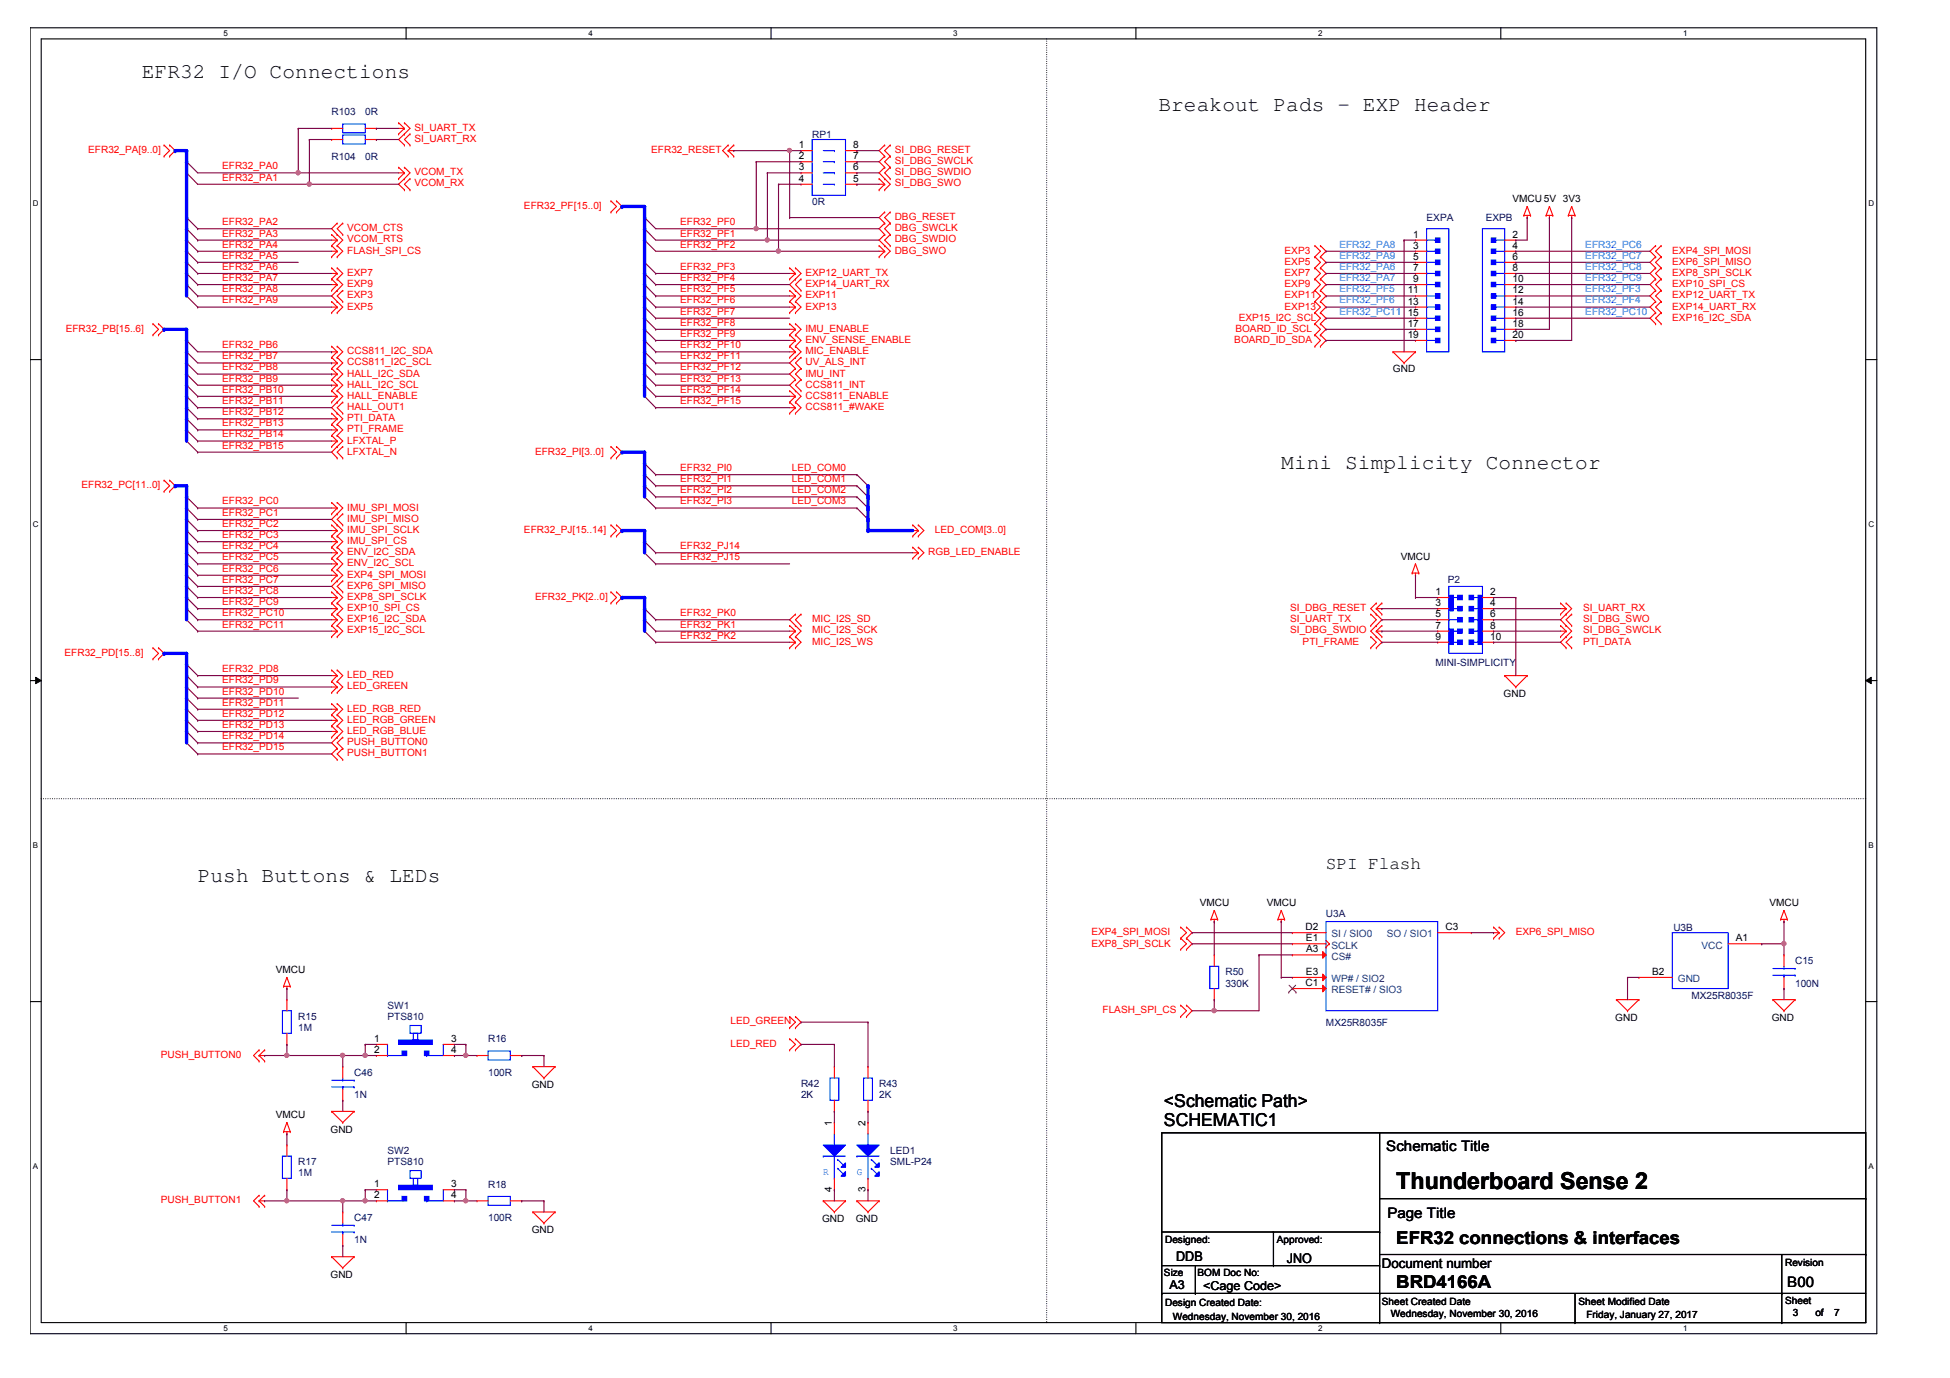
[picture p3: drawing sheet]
<svg xmlns="http://www.w3.org/2000/svg" width="297mm" height="210mm" viewBox="0 0 297 210" stroke-linecap="round" stroke-linejoin="round" font-family="sans-serif">
<defs><g id="words">
<text font-size="3.6" x="212.7" y="181.1">Thunderboard Sense 2</text>
<g font-size="3.2">
<text x="21.6" y="11.9">EFR32 I/O Connections</text>
<text x="176.5" y="17">Breakout Pads - EXP Header</text>
<text x="195.2" y="71.4">Mini Simplicity Connector</text>
<text x="30.1" y="134.4">Push Buttons &amp; LEDs</text>
</g>
<g font-size="2.7">
<text x="202" y="132.3">SPI Flash</text>
<text x="177.3" y="171.6">SCHEMATIC1</text>
<text x="177.3" y="168.7">&lt;Schematic Path&gt;</text>
<text x="212.7" y="189.5">EFR32 connections &amp; interfaces</text>
<text x="212.7" y="196.2">BRD4166A</text>
</g>
<g font-size="2.2">
<text x="211.2" y="175.3">Schematic Title</text>
<text x="211.3" y="185.5">Page Title</text>
<text x="272.3" y="196">B00</text>
</g>
<g font-size="2">
<text x="179.2" y="192.2">DDB</text>
<text x="196" y="192.3">JNO</text>
<text x="210.5" y="193.2">Document number</text>
</g>
<g font-size="1.9">
<text x="178.2" y="196.3">A3</text>
<text x="183.3" y="196.5">&lt;Cage Code&gt;</text>
</g>
<g font-size="1.5" fill="#000080">
<text x="50.5" y="17.5">R103</text>
<text x="55.6" y="17.5">0R</text>
<text x="123.7" y="21">RP1</text>
<text x="50.5" y="24.3">R104</text>
<text x="55.6" y="24.3">0R</text>
<text x="123.7" y="31.2">0R</text>
<text x="217.3" y="33.7">EXPA</text>
<text x="226.3" y="33.7">EXPB</text>
<text x="220.5" y="88.9">P2</text>
<text x="218.7" y="101.4">MINI-SIMPLICITY</text>
<text x="202" y="139.7">U3A</text>
<text x="254.9" y="141.8">U3B</text>
<text x="186.7" y="148.6">R50</text>
<text x="273.4" y="146.9">C15</text>
<text x="45.4" y="155.4">R15</text>
<text x="59" y="153.7">SW1</text>
<text x="59" y="155.4">PTS810</text>
<text x="186.7" y="150.3">330K</text>
<text x="257.7" y="152.1">MX25R8035F</text>
<text x="273.4" y="150.3">100N</text>
<text x="45.4" y="157.1">1M</text>
<text x="74.4" y="158.8">R16</text>
<text x="202" y="156.3">MX25R8035F</text>
<text x="53.9" y="163.9">C46</text>
<text x="53.9" y="167.3">1N</text>
<text x="74.4" y="163.9">100R</text>
<text x="122" y="165.6">R42</text>
<text x="122" y="167.3">2K</text>
<text x="133.9" y="165.6">R43</text>
<text x="133.9" y="167.3">2K</text>
<text x="45.4" y="177.5">R17</text>
<text x="45.4" y="179.2">1M</text>
<text x="59" y="175.8">SW2</text>
<text x="59" y="177.5">PTS810</text>
<text x="135.6" y="175.8">LED1</text>
<text x="135.6" y="177.5">SML-P24</text>
<text x="74.4" y="180.9">R18</text>
<text x="53.9" y="186">C47</text>
<text x="53.9" y="189.4">1N</text>
<text x="74.4" y="186">100R</text>
</g>
<g font-size="1.5" fill="#f00">
<text x="13.4" y="23.3">EFR32_PA[9..0]</text>
<text x="63.1" y="21.6">SI_UART_RX</text>
<text x="63.1" y="19.9">SI_UART_TX</text>
<text x="99.2" y="23.3">EFR32_RESET</text>
<text x="136.3" y="23.3">SI_DBG_RESET</text>
<text x="33.8" y="25.8">EFR32_PA0</text>
<text x="33.8" y="27.5">EFR32_PA1</text>
<text x="63.1" y="28.4">VCOM_RX</text>
<text x="63.1" y="26.7">VCOM_TX</text>
<text x="136.3" y="25">SI_DBG_SWCLK</text>
<text x="136.3" y="26.7">SI_DBG_SWDIO</text>
<text x="136.3" y="28.4">SI_DBG_SWO</text>
<text x="33.8" y="34.3">EFR32_PA2</text>
<text x="52.9" y="35.2">VCOM_CTS</text>
<text x="79.8" y="31.8">EFR32_PF[15..0]</text>
<text x="103.6" y="34.3">EFR32_PF0</text>
<text x="136.3" y="35.2">DBG_SWCLK</text>
<text x="136.3" y="33.5">DBG_RESET</text>
<text x="33.8" y="36">EFR32_PA3</text>
<text x="33.8" y="37.7">EFR32_PA4</text>
<text x="33.8" y="39.4">EFR32_PA5</text>
<text x="33.8" y="41.1">EFR32_PA6</text>
<text x="52.9" y="38.6">FLASH_SPI_CS</text>
<text x="52.9" y="36.9">VCOM_RTS</text>
<text x="103.6" y="36">EFR32_PF1</text>
<text x="103.6" y="37.7">EFR32_PF2</text>
<text x="103.6" y="41.1">EFR32_PF3</text>
<text x="136.3" y="38.6">DBG_SWO</text>
<text x="136.3" y="36.9">DBG_SWDIO</text>
<text x="195.7" y="38.6">EXP3</text>
<text x="195.7" y="40.3">EXP5</text>
<text x="254.7" y="38.6">EXP4_SPI_MOSI</text>
<text x="254.7" y="40.3">EXP6_SPI_MISO</text>
<text x="33.8" y="42.8">EFR32_PA7</text>
<text x="33.8" y="44.5">EFR32_PA8</text>
<text x="33.8" y="46.2">EFR32_PA9</text>
<text x="52.9" y="45.4">EXP3</text>
<text x="52.9" y="47.2">EXP5</text>
<text x="52.9" y="43.7">EXP9</text>
<text x="52.9" y="42">EXP7</text>
<text x="103.6" y="47.9">EFR32_PF7</text>
<text x="103.6" y="42.8">EFR32_PF4</text>
<text x="103.6" y="44.5">EFR32_PF5</text>
<text x="103.6" y="46.2">EFR32_PF6</text>
<text x="122.7" y="45.4">EXP11</text>
<text x="122.7" y="47.2">EXP13</text>
<text x="122.7" y="43.7">EXP14_UART_RX</text>
<text x="122.7" y="42">EXP12_UART_TX</text>
<text x="195.7" y="43.7">EXP9</text>
<text x="195.7" y="45.4">EXP11</text>
<text x="195.7" y="47.2">EXP13</text>
<text x="195.7" y="42">EXP7</text>
<text x="254.7" y="42">EXP8_SPI_SCLK</text>
<text x="254.7" y="43.7">EXP10_SPI_CS</text>
<text x="254.7" y="45.4">EXP12_UART_TX</text>
<text x="254.7" y="47.2">EXP14_UART_RX</text>
<text x="10" y="50.5">EFR32_PB[15..6]</text>
<text x="33.8" y="53">EFR32_PB6</text>
<text x="52.9" y="53.9">CCS811_I2C_SDA</text>
<text x="103.6" y="49.6">EFR32_PF8</text>
<text x="103.6" y="51.3">EFR32_PF9</text>
<text x="103.6" y="53">EFR32_PF10</text>
<text x="122.7" y="52.2">ENV_SENSE_ENABLE</text>
<text x="122.7" y="53.9">MIC_ENABLE</text>
<text x="122.7" y="50.5">IMU_ENABLE</text>
<text x="188" y="52.2">BOARD_ID_SDA</text>
<text x="188.2" y="50.5">BOARD_ID_SCL</text>
<text x="188.7" y="48.9">EXP15_I2C_SCL</text>
<text x="254.7" y="48.9">EXP16_I2C_SDA</text>
<text x="33.8" y="59.8">EFR32_PB10</text>
<text x="33.8" y="54.7">EFR32_PB7</text>
<text x="33.8" y="56.4">EFR32_PB8</text>
<text x="33.8" y="58.1">EFR32_PB9</text>
<text x="52.9" y="59.1">HALL_I2C_SCL</text>
<text x="52.9" y="57.4">HALL_I2C_SDA</text>
<text x="52.9" y="55.7">CCS811_I2C_SCL</text>
<text x="103.6" y="59.8">EFR32_PF14</text>
<text x="103.6" y="54.7">EFR32_PF11</text>
<text x="103.6" y="56.4">EFR32_PF12</text>
<text x="103.6" y="58.1">EFR32_PF13</text>
<text x="122.7" y="57.4">IMU_INT</text>
<text x="122.7" y="59.1">CCS811_INT</text>
<text x="122.7" y="55.7">UV_ALS_INT</text>
<text x="33.8" y="63.2">EFR32_PB12</text>
<text x="33.8" y="64.9">EFR32_PB13</text>
<text x="33.8" y="61.6">EFR32_PB11</text>
<text x="52.9" y="64.2">PTI_DATA</text>
<text x="52.9" y="65.9">PTI_FRAME</text>
<text x="52.9" y="62.4">HALL_OUT1</text>
<text x="52.9" y="60.7">HALL_ENABLE</text>
<text x="103.6" y="61.6">EFR32_PF15</text>
<text x="122.7" y="62.4">CCS811_#WAKE</text>
<text x="122.7" y="60.7">CCS811_ENABLE</text>
<text x="33.8" y="66.6">EFR32_PB14</text>
<text x="33.8" y="68.3">EFR32_PB15</text>
<text x="52.9" y="67.6">LFXTAL_P</text>
<text x="52.9" y="69.3">LFXTAL_N</text>
<text x="81.5" y="69.3">EFR32_PI[3..0]</text>
<text x="103.6" y="71.8">EFR32_PI0</text>
<text x="120.6" y="71.8">LED_COM0</text>
<text x="12.4" y="74.4">EFR32_PC[11..0]</text>
<text x="33.8" y="76.8">EFR32_PC0</text>
<text x="52.9" y="77.8">IMU_SPI_MOSI</text>
<text x="103.6" y="73.4">EFR32_PI1</text>
<text x="103.6" y="75.1">EFR32_PI2</text>
<text x="103.6" y="76.8">EFR32_PI3</text>
<text x="120.6" y="73.4">LED_COM1</text>
<text x="120.6" y="75.1">LED_COM2</text>
<text x="120.6" y="76.8">LED_COM3</text>
<text x="33.8" y="78.6">EFR32_PC1</text>
<text x="33.8" y="80.3">EFR32_PC2</text>
<text x="33.8" y="82">EFR32_PC3</text>
<text x="33.8" y="83.7">EFR32_PC4</text>
<text x="52.9" y="79.5">IMU_SPI_MISO</text>
<text x="52.9" y="81.2">IMU_SPI_SCLK</text>
<text x="52.9" y="82.9">IMU_SPI_CS</text>
<text x="79.8" y="81.2">EFR32_PJ[15..14]</text>
<text x="103.6" y="83.7">EFR32_PJ14</text>
<text x="142.4" y="81.2">LED_COM[3..0]</text>
<text x="33.8" y="87.1">EFR32_PC6</text>
<text x="33.8" y="88.8">EFR32_PC7</text>
<text x="33.8" y="85.3">EFR32_PC5</text>
<text x="52.9" y="89.7">EXP6_SPI_MISO</text>
<text x="52.9" y="88">EXP4_SPI_MOSI</text>
<text x="52.9" y="86.3">ENV_I2C_SCL</text>
<text x="52.9" y="84.6">ENV_I2C_SDA</text>
<text x="103.6" y="85.3">EFR32_PJ15</text>
<text x="141.4" y="84.6">RGB_LED_ENABLE</text>
<text x="33.8" y="90.5">EFR32_PC8</text>
<text x="33.8" y="92.2">EFR32_PC9</text>
<text x="33.8" y="93.9">EFR32_PC10</text>
<text x="33.8" y="95.6">EFR32_PC11</text>
<text x="52.9" y="93.1">EXP10_SPI_CS</text>
<text x="52.9" y="91.4">EXP8_SPI_SCLK</text>
<text x="52.9" y="94.8">EXP16_I2C_SDA</text>
<text x="81.5" y="91.4">EFR32_PK[2..0]</text>
<text x="103.6" y="93.9">EFR32_PK0</text>
<text x="103.6" y="95.6">EFR32_PK1</text>
<text x="123.7" y="94.8">MIC_I2S_SD</text>
<text x="196.5" y="93.1">SI_DBG_RESET</text>
<text x="196.5" y="94.8">SI_UART_TX</text>
<text x="241.1" y="94.8">SI_DBG_SWO</text>
<text x="241.1" y="93.1">SI_UART_RX</text>
<text x="9.8" y="99.9">EFR32_PD[15..8]</text>
<text x="52.9" y="96.5">EXP15_I2C_SCL</text>
<text x="103.6" y="97.3">EFR32_PK2</text>
<text x="123.7" y="96.5">MIC_I2S_SCK</text>
<text x="123.7" y="98.2">MIC_I2S_WS</text>
<text x="196.5" y="96.5">SI_DBG_SWDIO</text>
<text x="198.4" y="98.2">PTI_FRAME</text>
<text x="241.1" y="98.2">PTI_DATA</text>
<text x="241.1" y="96.5">SI_DBG_SWCLK</text>
<text x="33.8" y="105.8">EFR32_PD10</text>
<text x="33.8" y="107.5">EFR32_PD11</text>
<text x="33.8" y="102.4">EFR32_PD8</text>
<text x="33.8" y="104.1">EFR32_PD9</text>
<text x="52.9" y="103.3">LED_RED</text>
<text x="52.9" y="105">LED_GREEN</text>
<text x="33.8" y="109.2">EFR32_PD12</text>
<text x="33.8" y="110.9">EFR32_PD13</text>
<text x="33.8" y="112.6">EFR32_PD14</text>
<text x="52.9" y="113.5">PUSH_BUTTON0</text>
<text x="52.9" y="108.4">LED_RGB_RED</text>
<text x="52.9" y="110.1">LED_RGB_GREEN</text>
<text x="52.9" y="111.8">LED_RGB_BLUE</text>
<text x="33.8" y="114.3">EFR32_PD15</text>
<text x="52.9" y="115.2">PUSH_BUTTON1</text>
<text x="166.3" y="142.5">EXP4_SPI_MOSI</text>
<text x="230.9" y="142.5">EXP6_SPI_MISO</text>
<text x="166.3" y="144.3">EXP8_SPI_SCLK</text>
<text x="168" y="154.3">FLASH_SPI_CS</text>
<text x="24.5" y="161.2">PUSH_BUTTON0</text>
<text x="111.3" y="159.5">LED_RED</text>
<text x="111.3" y="156">LED_GREEN</text>
<text x="24.5" y="183.3">PUSH_BUTTON1</text>
</g>
<g font-size="1.5">
<text x="121.7" y="22.6">1</text>
<text x="130" y="22.6">8</text>
<text x="121.7" y="24.3">2</text>
<text x="121.7" y="25.9">3</text>
<text x="121.7" y="27.7">4</text>
<text x="130" y="27.7">5</text>
<text x="130" y="25.9">6</text>
<text x="130" y="24.3">7</text>
<text x="230.4" y="30.8">VMCU 5V 3V3</text>
<text x="215.3" y="36.2">1</text>
<text x="215.3" y="37.9">3</text>
<text x="215.3" y="39.6">5</text>
<text x="215.3" y="41.3">7</text>
<text x="230.4" y="36.2">2</text>
<text x="230.4" y="37.9">4</text>
<text x="230.4" y="39.6">6</text>
<text x="230.4" y="41.3">8</text>
<text x="214.4" y="44.7">11</text>
<text x="214.4" y="46.4">13</text>
<text x="215.3" y="43">9</text>
<text x="230.4" y="43">10</text>
<text x="230.4" y="44.7">12</text>
<text x="230.4" y="46.4">14</text>
<text x="214.4" y="48.1">15</text>
<text x="214.4" y="49.8">17</text>
<text x="214.4" y="51.5">19</text>
<text x="230.4" y="48.1">16</text>
<text x="230.4" y="49.8">18</text>
<text x="230.4" y="51.5">20</text>
<text x="212.2" y="56.7">GND</text>
<text x="213.4" y="85.3">VMCU</text>
<text x="218.7" y="90.6">1</text>
<text x="218.7" y="92.3">3</text>
<text x="218.7" y="94">5</text>
<text x="218.7" y="95.8">7</text>
<text x="227" y="90.6">2</text>
<text x="227" y="92.3">4</text>
<text x="227" y="95.8">8</text>
<text x="227" y="94">6</text>
<text x="218.7" y="97.5">9</text>
<text x="227" y="97.5">10</text>
<text x="229" y="106.2">GND</text>
<text x="182.8" y="138">VMCU</text>
<text x="193" y="138">VMCU</text>
<text x="198.9" y="141.7">D2</text>
<text x="198.9" y="143.4">E1</text>
<text x="220.2" y="141.7">C3</text>
<text x="264.4" y="143.4">A1</text>
<text x="269.6" y="138">VMCU</text>
<text x="42" y="148.3">VMCU</text>
<text x="198.9" y="148.5">E3</text>
<text x="199" y="145.1">A3</text>
<text x="251.7" y="148.5">B2</text>
<text x="198.9" y="150.2">C1</text>
<text x="246.1" y="155.5">GND</text>
<text x="269.9" y="155.5">GND</text>
<text x="57" y="158.7">1</text>
<text x="57" y="160.4">2</text>
<text x="68.7" y="158.7">3</text>
<text x="68.7" y="160.4">4</text>
<text x="81" y="165.8">GND</text>
<text x="42" y="170.3">VMCU</text>
<text x="50.3" y="172.6">GND</text>
<text x="126.7" y="171.5" transform="rotate(-90 126.7 171.5)">1</text>
<text x="131.8" y="171.5" transform="rotate(-90 131.8 171.5)">2</text>
<text x="57" y="180.8">1</text>
<text x="57" y="182.5">2</text>
<text x="68.7" y="180.8">3</text>
<text x="68.7" y="182.5">4</text>
<text x="126.7" y="181.5" transform="rotate(-90 126.7 181.5)">4</text>
<text x="131.8" y="181.5" transform="rotate(-90 131.8 181.5)">3</text>
<text x="81" y="187.9">GND</text>
<text x="125.2" y="186.2">GND</text>
<text x="130.4" y="186.2">GND</text>
<text x="177.5" y="189.4">Designed:</text>
<text x="194.5" y="189.4">Approved:</text>
<text x="50.3" y="194.7">GND</text>
<text x="177.3" y="194.4">Size</text>
<text x="182.4" y="194.4">BOM Doc No:</text>
<text x="271.9" y="192.8">Revision</text>
<text x="177.5" y="199">Design Created Date:</text>
<text x="178.7" y="201">Wednesday, November 30, 2016</text>
<text x="210.5" y="198.8">Sheet Created Date</text>
<text x="211.9" y="200.7">Wednesday, November 30, 2016</text>
<text x="240.5" y="198.8">Sheet Modified Date</text>
<text x="241.7" y="200.8">Friday, January 27, 2017</text>
<text x="271.9" y="198.6">Sheet</text>
<text x="273.1" y="200.5">3</text>
<text x="276.5" y="200.5">of</text>
<text x="279.4" y="200.5">7</text>
</g>
<g font-size="1.5" fill="#0080ff">
<text x="204" y="41.1">EFR32_PA6</text>
<text x="204" y="37.7">EFR32_PA8</text>
<text x="204" y="39.4">EFR32_PA9</text>
<text x="241.5" y="37.7">EFR32_PC6</text>
<text x="241.5" y="39.4">EFR32_PC7</text>
<text x="241.5" y="41.1">EFR32_PC8</text>
<text x="204" y="42.8">EFR32_PA7</text>
<text x="204" y="44.5">EFR32_PF5</text>
<text x="204" y="46.2">EFR32_PF6</text>
<text x="204" y="47.9">EFR32_PC11</text>
<text x="241.5" y="42.8">EFR32_PC9</text>
<text x="241.5" y="47.9">EFR32_PC10</text>
<text x="241.5" y="44.5">EFR32_PF3</text>
<text x="241.5" y="46.2">EFR32_PF4</text>
</g>
<g font-size="1.5" fill="#004080">
<text x="202.8" y="142.8">SI / SIO0</text>
<text x="211.3" y="142.8">SO / SIO1</text>
<text x="202.8" y="144.5">SCLK</text>
<text x="202.8" y="149.6">WP# / SIO2</text>
<text x="202.8" y="146.2">CS#</text>
<text x="255.6" y="149.6">GND</text>
<text x="259.2" y="144.5">VCC</text>
<text x="202.8" y="151.3">RESET# / SIO3</text>
</g>
<g font-size="1.5" fill="#00f">
<text x="125.4" y="179">R</text>
<text x="130.5" y="179">G</text>
</g>
<g font-size="1.2">
<text x="34" y="5.5">5</text>
<text x="89.6" y="5.5">4</text>
<text x="145.2" y="5.5">3</text>
<text x="200.8" y="5.5">2</text>
<text x="256.4" y="5.5">1</text>
<text x="5" y="31.5">D</text>
<text x="284.6" y="31.5">D</text>
<text x="5" y="80.3">C</text>
<text x="284.6" y="80.3">C</text>
<text x="5" y="129.2">B</text>
<text x="284.6" y="129.2">B</text>
<text x="5" y="178.1">A</text>
<text x="284.6" y="178.1">A</text>
<text x="34" y="202.7">5</text>
<text x="89.6" y="202.7">4</text>
<text x="145.2" y="202.7">3</text>
<text x="200.8" y="202.7">2</text>
<text x="256.4" y="202.7">1</text>
</g>
</g></defs>
<path d="M4.6 4.2h281.3v199h-281.3zM6.3 5.9h277.9v195.6h-277.9z" fill="none" stroke="#000" stroke-width=".17"/>
<g fill="#fff">
<path d="M34 4.4h.7v1.4h-.7z"/>
<path d="M34 201.6h.7v1.4h-.7z"/>
</g>
<path d="M61.9 4.2v1.7M61.9 201.5v1.7" fill="none" stroke="#000" stroke-width=".17"/>
<g fill="#fff">
<path d="M89.6 4.4h.7v1.4h-.7z"/>
<path d="M89.6 201.6h.7v1.4h-.7z"/>
</g>
<path d="M117.4 4.2v1.7M117.4 201.5v1.7" fill="none" stroke="#000" stroke-width=".17"/>
<g fill="#fff">
<path d="M145.2 4.4h.7v1.4h-.7z"/>
<path d="M145.2 201.6h.7v1.4h-.7z"/>
</g>
<path d="M173 4.2v1.7M173 201.5v1.7" fill="none" stroke="#000" stroke-width=".17"/>
<g fill="#fff">
<path d="M200.8 4.4h.6v1.4h-.6z"/>
<path d="M200.8 201.6h.6v1.4h-.6z"/>
</g>
<path d="M228.6 4.2v1.7M228.6 201.5v1.7" fill="none" stroke="#000" stroke-width=".17"/>
<g fill="#fff">
<path d="M256.4 4.4h.6v1.4h-.6z"/>
<path d="M256.4 201.6h.6v1.4h-.6z"/>
<path d="M5 30.4h.9v1.3h-.9z"/>
<path d="M284.6 30.4h.9v1.3h-.9z"/>
<path d="M5 79.2h.9v1.4h-.9z"/>
<path d="M284.6 79.2h.9v1.4h-.9z"/>
</g>
<path d="M4.6 54.8h1.7M284.2 54.8h1.7" fill="none" stroke="#000" stroke-width=".17"/>
<g fill="#fff">
<path d="M5 128.1h.8v1.4h-.8z"/>
<path d="M284.6 128.1h.8v1.4h-.8z"/>
</g>
<path d="M4.6 103.7h1.7M284.2 103.7h1.7" fill="none" stroke="#000" stroke-width=".17"/>
<path d="M5.4 103.2l.9 .5-.9 .4zM284.2 103.7l.8-.5v.9z" fill="#000"/>
<path d="M5.4 103.2l.9 .5-.9 .4zM284.2 103.7l.8-.5v.9z" fill="none" stroke="#000" stroke-width=".15"/>
<g fill="#fff">
<path d="M5 177h.8v1.3h-.8z"/>
<path d="M284.6 177h.8v1.3h-.8z"/>
</g>
<g fill="none" stroke="#000" stroke-width=".17">
<path d="M4.6 152.6h1.7M284.2 152.6h1.7M177 172.6h107.2v28.9h-107.2zM210.2 172.6v28.9M177 197h.1M177 197h107.2M177 192.8h33.2M177 187.7h33.2M182.1 197h.1M182.1 192.8v4.2M194 192.8h.1M194 187.7v5.1"/>
<path d="M210.2 197h.1M210.2 192.8h.1M210.2 187.7h.1M210.2 182.6h74M210.2 191.1h74M239.9 197v4.5M271.4 197h.1M271.4 191.1v10.4M284.2 182.6h.1M284.2 191.1h.1M210.2 201.5h.1M239.9 201.5h.1"/>
<path d="M271.4 201.5h.1"/>
</g>
<path d="M159.4 5.9v195.6M6.3 121.7h277.9M284.2 121.7h.1M159.4 201.5h.1" fill="none" stroke="#000" stroke-width=".17" stroke-dasharray="0 .3"/>
<g fill="none" stroke="#f00" stroke-width=".17">
<path d="M60.7 18.7h.1M60.7 18.7l.9 .9M60.7 19.6h.9M61.6 18.7h.1M61.6 19.6h.1M61.6 18.7l.9 .9-.9 .8M61.6 19.6l-.9 .8M25 22.1h.1M25 23.8h.1M25 22.1l.8 .8-.8 .9M25.8 22.1h.1M25.8 23.8h.1"/>
<path d="M25.8 22.1l.9 .8-.9 .9M50.5 37.4h.1M50.5 39.1h.1M50.5 35.7h.1M50.5 37.4l.9 .9M50.5 38.3h.9M50.5 35.7l.9 .9M50.5 36.6h.9M51.4 34h.1M51.4 35.7h.1M51.4 37.4h.1M51.4 39.1h.1"/>
<path d="M51.4 38.3h.1M51.4 36.6h.1M51.4 34l-.9 .8 .9 .9M51.4 37.4l.8 .9-.8 .8M51.4 38.3l-.9 .8M51.4 35.7l.8 .9-.8 .8M51.4 36.6l-.9 .8M52.2 34h.1M52.2 35.7h.1M52.2 34l-.8 .8 .8 .9M60.7 20.4h.1M60.7 25.5h.1"/>
<path d="M60.7 27.2h.1M60.7 25.5l.9 .8M60.7 26.3h.9M61.6 20.4h.1M61.6 22.1h.1M61.6 27.2h.1M61.6 28.9h.1M61.6 25.5h.1M61.6 26.3h.1M61.6 20.4l-.9 .9 .9 .8M61.6 26.3l-.9 .9M61.6 27.2l-.9 .9 .9 .8"/>
<path d="M61.6 25.5l.9 .8-.9 .9M62.5 20.4h.1M62.5 22.1h.1M62.5 27.2h.1M62.5 28.9h.1M62.5 20.4l-.9 .9 .9 .8M62.5 27.2l-.9 .9 .9 .8M93.1 30.6h.1M93.1 32.3h.1M93.1 30.6l.8 .9-.8 .8M93.9 30.6h.1M93.9 32.3h.1"/>
<path d="M93.9 30.6l.9 .9-.9 .8M110.9 23.8h.1M110.9 22.1h.1M110.9 22.9h.1M110.9 22.1l-.8 .8 .8 .9M110.9 22.9l.9 .9M110.9 22.9h.9M111.8 23.8h.1M111.8 22.1h.1M111.8 22.1l-.9 .8M133.9 28.9h.1M133.9 27.2h.1"/>
<path d="M133.9 39.1h.1M133.9 37.4h.1M133.9 38.3h.9M133.9 27.2l.9 .9M133.9 28.1h.9M133.9 37.4l.9 .9M134.8 23.8h.1M134.8 25.5h.1M134.8 27.2h.1M134.8 28.9h.1M134.8 28.1h.1M134.8 22.1h.1"/>
<path d="M134.8 34h.1M134.8 35.7h.1M134.8 39.1h.1M134.8 37.4h.1M134.8 38.3h.1M134.8 32.3h.1M134.8 38.3l-.9 .8M134.8 34l-.9 .8 .9 .9M134.8 23.8l-.9 .8 .9 .9M134.8 25.5l-.9 .8 .9 .9M134.8 27.2l.8 .9-.8 .8M134.8 28.1l-.9 .8"/>
<path d="M134.8 22.1l-.9 .8 .9 .9M134.8 35.7l-.9 .9 1.7 1.7-.8 .8M134.8 32.3l-.9 .8 .9 .9M135.6 23.8h.1M135.6 25.5h.1M135.6 27.2h.1M135.6 22.1h.1M135.6 34h.1M135.6 35.7h.1M135.6 37.4h.1M135.6 32.3h.1M135.6 23.8l-.8 .8 .8 .9"/>
<path d="M135.6 25.5l-.8 .8 .8 .9M135.6 22.1l-.8 .8 .8 .9M135.6 34l-.8 .8 .8 .9M135.6 35.7l-.8 .9 .8 .8M135.6 32.3l-.8 .8 .8 .9M200.3 37.4h.1M200.3 39.1h.1M200.3 37.4l.8 .9-.8 .8M200.3 39.1l.8 .9-.8 .8M201.1 37.4h.1M201.1 39.1h.1M201.1 37.4l.9 .9-.9 .8"/>
<path d="M201.1 39.1l.9 .9-.9 .8M232.1 32.8h.1M232.1 32.8h1M232.6 33.1h.1M232.6 31.5h.1M232.6 32.8v.3M232.6 31.5l-.5 1.3M232.6 31.5l.5 1.3M233.1 32.8h.1M235.5 32.8h.1M235.5 32.8h1M236 33.1h.1"/>
<path d="M236 31.5h.1M236 32.8v.3M236 31.5l-.5 1.3M236 31.5l.5 1.3M236.5 32.8h.1M238.9 32.8h.1M238.9 32.8h1M239.4 33.1h.1M239.4 31.5h.1M239.4 32.8v.3M239.4 31.5l-.5 1.3M239.4 31.5l.5 1.3"/>
<path d="M239.9 32.8h.1M252.2 37.4h.1M252.2 39.1h.1M252.2 37.4l-.9 .9 .9 .8M252.2 39.1l-.9 .9 .9 .8M253 37.4h.1M253 39.1h.1M253 37.4l-.8 .9 .8 .8M253 39.1l-.8 .9 .8 .8M23.3 49.3h.1M23.3 51h.1M23.3 49.3l.8 .9-.8 .8"/>
<path d="M24.1 49.3h.1M24.1 51h.1M24.1 49.3l.9 .9-.9 .8M50.5 45.9h.1M50.5 47.6h.1M50.5 59.5h.1M50.5 57.8h.1M50.5 56.1h.1M50.5 54.4h.1M50.5 52.7h.1M50.5 44.2h.1M50.5 42.5h.1"/>
<path d="M50.5 40.8h.1M50.5 53.6h.9M50.5 46.8h.9M50.5 45.9l.9 .9M50.5 59.5l.9 .9M50.5 57.8l.9 .9M50.5 58.7h.9M50.5 56.1l.9 .9M50.5 57h.9M50.5 52.7l.9 .9M50.5 54.4l.9 .9M50.5 55.3h.9"/>
<path d="M50.5 41.7h.9M50.5 42.5l.9 .8M50.5 43.3h.9M50.5 40.8l.9 .9M51.4 44.2h.1M51.4 45.9h.1M51.4 47.6h.1M51.4 46.8h.1M51.4 59.5h.1M51.4 57.8h.1M51.4 58.7h.1M51.4 56.1h.1"/>
<path d="M51.4 57h.1M51.4 54.4h.1M51.4 52.7h.1M51.4 53.6h.1M51.4 55.3h.1M51.4 42.5h.1M51.4 43.3h.1M51.4 40.8h.1M51.4 41.7h.1M51.4 44.2l-.9 .9 1.7 1.7-.8 .8M51.4 46.8l-.9 .8M51.4 59.5l.8 .9-.8 .9"/>
<path d="M51.4 57.8l.8 .9-.8 .8M51.4 58.7l-.9 .8M51.4 56.1l.8 .9-.8 .8M51.4 57l-.9 .8M51.4 52.7l.8 .9-.8 .8M51.4 53.6l-.9 .8M51.4 54.4l.8 .9-.8 .8M51.4 55.3l-.9 .8M51.4 42.5l.8 .8-.8 .9M51.4 43.3l-.9 .9M51.4 40.8l.8 .9-.8 .8M51.4 41.7l-.9 .8"/>
<path d="M52.2 44.2h.1M52.2 45.9h.1M52.2 44.2l-.8 .9 .8 .8M120.3 59.5h.1M120.3 51h.1M120.3 52.7h.1M120.3 54.4h.1M120.3 49.3h.1M120.3 45.9h.1M120.3 44.2h.1M120.3 47.6h.1M120.3 40.8h.1"/>
<path d="M120.3 42.5h.1M120.3 53.6h.9M120.3 59.5l.9 .9M120.3 51l.9 .9M120.3 51.9h.9M120.3 52.7l.9 .9M120.3 49.3l.9 .9M120.3 50.2h.9M120.3 44.2l.9 .9M120.3 45.1h.9M120.3 45.9l.9 .9M120.3 46.8h.9"/>
<path d="M120.3 40.8l.9 .9M120.3 41.7h.9M121.2 59.5h.1M121.2 56.1h.1M121.2 57.8h.1M121.2 51h.1M121.2 52.7h.1M121.2 51.9h.1M121.2 54.4h.1M121.2 53.6h.1M121.2 49.3h.1M121.2 50.2h.1"/>
<path d="M121.2 45.9h.1M121.2 44.2h.1M121.2 45.1h.1M121.2 47.6h.1M121.2 46.8h.1M121.2 42.5h.1M121.2 40.8h.1M121.2 41.7h.1M121.2 40.8l.8 .9-.8 .8M121.2 59.5l.8 .9-.8 .9M121.2 56.1l-.9 .9 .9 .8M121.2 57.8l-.9 .9 .9 .8"/>
<path d="M121.2 51l.8 .9-.8 .8M121.2 51.9l-.9 .8M121.2 52.7l.8 .9-.8 .8M121.2 53.6l-.9 .8M121.2 49.3l.8 .9-.8 .8M121.2 50.2l-.9 .8M121.2 42.5l-.9 .8 1.7 1.8-.8 .8M121.2 45.1l-.9 .8M121.2 45.9l.8 .9-.8 .8M121.2 46.8l-.9 .8M121.2 54.4l-.9 .9 .9 .8M121.2 41.7l-.9 .8"/>
<path d="M122 56.1h.1M122 57.8h.1M122 59.5h.1M122 54.4h.1M122 42.5h.1M122 44.2h.1M122 57.8l-.8 .9 .8 .8M122 42.5l-.8 .8 .8 .9M122 56.1l-.8 .9 .8 .8M122 54.4l-.8 .9 .8 .8M200.3 42.5h.1M200.3 44.2h.1"/>
<path d="M200.3 45.9h.1M200.3 47.6h.1M200.3 40.8h.1M200.3 49.3h.1M200.3 51h.1M200.3 52.7h.1M200.3 42.5l.8 .8-.8 .9M200.3 44.2l.8 .9-.8 .8M200.3 45.9l.8 .9-.8 .8M200.3 40.8l.8 .9-.8 .8M200.3 47.6l.8 .9-.8 .8M200.3 49.3l.8 .9-.8 .8"/>
<path d="M200.3 51l.8 .9-.8 .8M201.1 42.5h.1M201.1 44.2h.1M201.1 45.9h.1M201.1 47.6h.1M201.1 40.8h.1M201.1 49.3h.1M201.1 51h.1M201.1 52.7h.1M201.1 42.5l.9 .8-.9 .9M201.1 44.2l.9 .9-.9 .8M201.1 45.9l.9 .9-.9 .8"/>
<path d="M201.1 40.8l.9 .9-.9 .8M201.1 47.6l.9 .9-.9 .8M201.1 49.3l.9 .9-.9 .8M201.1 51l.9 .9-.9 .8M212.2 53.6h.1M212.2 53.6h3.4M212.2 53.6l1.7 1.7M213.9 55.3h.1M215.6 53.6h.1M215.6 53.6l-1.7 1.7M252.2 47.6h.1M252.2 49.3h.1"/>
<path d="M252.2 40.8h.1M252.2 42.5h.1M252.2 44.2h.1M252.2 45.9h.1M252.2 47.6l-.9 .9 .9 .8M252.2 40.8l-.9 .9 .9 .8M252.2 42.5l-.9 .8 .9 .9M252.2 44.2l-.9 .9 .9 .8M252.2 45.9l-.9 .9 .9 .8M253 47.6h.1M253 49.3h.1M253 40.8h.1"/>
<path d="M253 42.5h.1M253 44.2h.1M253 45.9h.1M253 47.6l-.8 .9 .8 .8M253 40.8l-.8 .9 .8 .8M253 42.5l-.8 .8 .8 .9M253 44.2l-.8 .9 .8 .8M253 45.9l-.8 .9 .8 .8M25 73.2h.1M25 74.8h.1M25 73.2l.8 .8-.8 .8M25.8 73.2h.1"/>
<path d="M25.8 74.8h.1M25.8 73.2l.9 .8-.9 .8M50.5 64.6h.1M50.5 62.9h.1M50.5 66.3h.1M50.5 68h.1M50.5 78.3h.1M50.5 76.5h.1M50.5 80h.1M50.5 61.3h.1M50.5 62.9l.9 .9M50.5 63.8h.9"/>
<path d="M50.5 64.6l.9 .9M50.5 65.5h.9M50.5 60.4h.9M50.5 66.3l.9 .9M50.5 67.2h.9M50.5 76.5l.9 .9M50.5 77.4h.9M50.5 80l.9 .8M51.4 64.6h.1M51.4 62.9h.1M51.4 63.8h.1M51.4 66.3h.1"/>
<path d="M51.4 65.5h.1M51.4 61.3h.1M51.4 68h.1M51.4 67.2h.1M51.4 69.8h.1M51.4 78.3h.1M51.4 80h.1M51.4 76.5h.1M51.4 77.4h.1M51.4 60.4h.1M51.4 61.3l-.9 .8 1.7 1.7-.8 .8M51.4 63.8l-.9 .8"/>
<path d="M51.4 64.6l.8 .9-.8 .8M51.4 65.5l-.9 .8M51.4 66.3l.8 .9-1.7 1.7 .9 .9M51.4 67.2l-.9 .8M51.4 78.3l-.9 .8 .9 .9M51.4 76.5l.8 .9-.8 .9M51.4 77.4l-.9 .9M51.4 80l.8 .8-.8 .9M51.4 60.4l-.9 .9M52.2 62.9h.1M52.2 61.3h.1M52.2 69.8h.1"/>
<path d="M52.2 68h.1M52.2 78.3h.1M52.2 80h.1M52.2 61.3l-.8 .8 .8 .8M52.2 68l-.8 .9 .8 .9M52.2 78.3l-.8 .8 .8 .9M93.1 80h.1M93.1 68h.1M93.1 69.8h.1M93.1 80l.8 .8-.8 .9M93.1 68l.8 .9-.8 .9M93.9 80h.1"/>
<path d="M93.9 68h.1M93.9 69.8h.1M93.9 80l.9 .8-.9 .9M93.9 68l.9 .9-.9 .9M120.3 61.3h.1M120.3 62.9h.1M120.3 61.3l.9 .8M120.3 62.1h.9M120.3 60.4h.9M121.2 61.3h.1M121.2 62.9h.1M121.2 62.1h.1"/>
<path d="M121.2 60.4h.1M121.2 61.3l.8 .8-.8 .8M121.2 62.1l-.9 .8M121.2 60.4l-.9 .9M139 80h.1M139 80l.9 .8M139.9 80h.1M139.9 80l.8 .8-.8 .9M23.3 98.7h.1M23.3 98.7l.8 .8-.8 .9M24.1 98.7h.1M24.1 98.7l.9 .8-.9 .9"/>
<path d="M50.5 93.6h.1M50.5 91.9h.1M50.5 88.5h.1M50.5 86.8h.1M50.5 90.2h.1M50.5 81.7h.1M50.5 97h.1M50.5 95.3h.1M50.5 85h.1M50.5 83.4h.1M50.5 96.1h.9M50.5 92.7h.9"/>
<path d="M50.5 91.9l.9 .8M50.5 86.8l.9 .8M50.5 87.6h.9M50.5 90.2l.9 .8M50.5 91h.9M50.5 80.8h.9M50.5 95.3l.9 .8M50.5 93.6l.9 .8M50.5 94.4h.9M50.5 85l.9 .9M50.5 85.9h.9M50.5 83.4l.9 .8"/>
<path d="M50.5 84.2h.9M50.5 81.7l.9 .8M50.5 82.5h.9M51.4 88.5h.1M51.4 90.2h.1M51.4 93.6h.1M51.4 91.9h.1M51.4 92.7h.1M51.4 86.8h.1M51.4 87.6h.1M51.4 91h.1M51.4 81.7h.1"/>
<path d="M51.4 80.8h.1M51.4 97h.1M51.4 95.3h.1M51.4 96.1h.1M51.4 94.4h.1M51.4 85h.1M51.4 85.9h.1M51.4 83.4h.1M51.4 84.2h.1M51.4 82.5h.1M51.4 86.8l.8 .8-1.7 1.7 1.7 1.7-.8 .9M51.4 91.9l.8 .8-.8 .9"/>
<path d="M51.4 92.7l-.9 .9M51.4 87.6l-.9 .9M51.4 91l-.9 .9M51.4 80.8l-.9 .9M51.4 95.3l.8 .8-.8 .9M51.4 96.1l-.9 .9M51.4 93.6l.8 .8-.8 .9M51.4 94.4l-.9 .9M51.4 85l.8 .9-.8 .9M51.4 85.9l-.9 .9M51.4 83.4l.8 .8-.8 .8M51.4 84.2l-.9 .8"/>
<path d="M51.4 82.5l-.9 .9M51.4 81.7l.8 .8-.8 .9M52.2 88.5h.1M52.2 90.2h.1M52.2 88.5l-.8 .8 .8 .9M93.1 90.2h.1M93.1 91.9h.1M93.1 81.7h.1M93.1 90.2l.8 .8-.8 .9M93.9 90.2h.1M93.9 91.9h.1M93.9 81.7h.1"/>
<path d="M93.9 90.2l.9 .8-.9 .9M120.3 95.3h.1M120.3 97h.1M120.3 98.7h.1M120.3 96.1h.9M120.3 95.3l.9 .8M120.3 97l.9 .8M120.3 97.8h.9M121.2 95.3h.1M121.2 93.6h.1M121.2 97h.1M121.2 96.1h.1"/>
<path d="M121.2 98.7h.1M121.2 97.8h.1M121.2 93.6l-.9 .8 1.7 1.7-.8 .9M121.2 96.1l-.9 .9M121.2 97l.8 .8-.8 .9M121.2 97.8l-.9 .9M122 95.3h.1M122 93.6h.1M122 93.6l-.8 .8 .8 .9M139 81.7h.1M139 83.4h.1M139 85h.1"/>
<path d="M139 80.8h.9M139 84.2h.9M139 83.4l.9 .8M139.9 81.7h.1M139.9 80.8h.1M139.9 83.4h.1M139.9 85h.1M139.9 84.2h.1M139.9 80.8l-.9 .9M139.9 83.4l.8 .8-.8 .8M139.9 84.2l-.9 .8M208.8 97h.1"/>
<path d="M208.8 98.7h.1M208.8 95.3h.1M208.8 93.6h.1M208.8 97l.8 .8-.8 .9M208.8 93.6l.8 .8-.8 .9M209.6 97h.1M209.6 98.7h.1M209.6 91.9h.1M209.6 93.6h.1M209.6 92.7h.1M209.6 95.3h.1M209.6 96.1h.1"/>
<path d="M209.6 95.3l-.8 .8 1.7 1.7-.9 .9M209.6 96.1h.9M209.6 92.7h.9M209.6 91.9l-.8 .8 1.7 1.7-.9 .9M209.6 92.7l.9 .9M209.6 96.1l.9 .9M210.5 91.9h.1M210.5 93.6h.1M210.5 95.3h.1M210.5 97h.1M210.5 91.9l-.9 .8M210.5 95.3l-.9 .8"/>
<path d="M215.1 87.3h.1M215.1 87.3h1M215.6 87.6h.1M215.6 85.9h.1M215.6 87.3v.3M215.6 85.9l-.5 1.4M215.6 85.9l.5 1.4M216.1 87.3h.1M237.7 95.3h.1M237.7 97h.1M237.7 91.9h.1M237.7 93.6h.1"/>
<path d="M237.7 95.3l.9 .8M237.7 96.1h.9M237.7 91.9l.9 .8M237.7 92.7h.9M238.6 98.7h.1M238.6 97h.1M238.6 95.3h.1M238.6 93.6h.1M238.6 96.1h.1M238.6 91.9h.1M238.6 92.7h.1M238.6 95.3l.8 .8-1.7 1.7 .9 .9"/>
<path d="M238.6 96.1l-.9 .9M238.6 91.9l.8 .8-1.7 1.7 .9 .9M238.6 92.7l-.9 .9M239.4 98.7h.1M239.4 97h.1M239.4 95.3h.1M239.4 93.6h.1M239.4 97l-.8 .8 .8 .9M239.4 93.6l-.8 .8 .8 .9M23.3 100.4h.1M24.1 100.4h.1M50.5 108.9h.1"/>
<path d="M50.5 107.2h.1M50.5 110.6h.1M50.5 112.3h.1M50.5 103.8h.1M50.5 102.1h.1M50.5 105.5h.1M50.5 102.9h.9M50.5 107.2l.9 .8M50.5 108h.9M50.5 108.9l.9 .8M50.5 109.7h.9M50.5 110.6l.9 .8"/>
<path d="M50.5 111.4h.9M50.5 102.1l.9 .8M50.5 103.8l.9 .8M50.5 104.6h.9M51.4 112.3h.1M51.4 114h.1M51.4 115.7h.1M51.4 108.9h.1M51.4 107.2h.1M51.4 108h.1M51.4 110.6h.1M51.4 109.7h.1"/>
<path d="M51.4 111.4h.1M51.4 103.8h.1M51.4 102.1h.1M51.4 102.9h.1M51.4 105.5h.1M51.4 104.6h.1M51.4 112.3l-.9 .9 .9 .8M51.4 114l-.9 .8 .9 .9M51.4 107.2l.8 .8-.8 .9M51.4 108l-.9 .9M51.4 108.9l.8 .8-.8 .9M51.4 109.7l-.9 .9"/>
<path d="M51.4 110.6l.8 .8-.8 .9M51.4 111.4l-.9 .9M51.4 102.1l.8 .8-.8 .9M51.4 102.9l-.9 .9M51.4 103.8l.8 .8-.8 .9M51.4 104.6l-.9 .9M52.2 112.3h.1M52.2 114h.1M52.2 115.7h.1M52.2 112.3l-.8 .9 .8 .8M52.2 114l-.8 .8 .8 .9M229.2 102.9h.1"/>
<path d="M229.2 102.9h3.4M229.2 102.9l1.7 1.7M230.9 104.6h.1M232.6 102.9h.1M232.6 102.9l-1.7 1.7M185 138.7h.1M185 138.7l-.5 1.3M185 138.7l.5 1.3M195.2 138.7h.1M195.2 138.7l-.5 1.3M195.2 138.7l.5 1.3M271.8 138.7h.1"/>
<path d="M271.8 138.7l-.6 1.3M271.8 138.7l.5 1.3M39.5 159.9h.1M39.5 159.9l-.9 .9 .9 .8M40.3 159.9h.1M40.3 159.9l-.8 .9M43.2 150.2h.1M43.2 150.2h1M43.7 150.6h.1M43.7 148.9h.1M43.7 150.2v.4M43.7 148.9l-.5 1.3"/>
<path d="M43.7 148.9l.5 1.3M44.2 150.2h.1M120.3 158.2h.1M120.3 159.9h.1M120.3 154.9h.1M120.3 156.5h.1M120.3 158.2l.9 .9-.9 .8M120.3 154.9l.9 .8-.9 .8M121.2 158.2h.1M121.2 159.9h.1M121.2 154.9h.1M121.2 156.5h.1"/>
<path d="M121.2 158.2l.8 .9-.8 .8M121.2 154.9l.8 .8-.8 .8M179.8 142.9h.1M179.8 141.2h.1M179.8 154.9h.1M179.8 153.1h.1M179.8 144.6h.1M179.8 141.2l.9 .9-.9 .8M179.8 153.1l.9 .9-.9 .9M179.8 142.9l.9 .9-.9 .8M180.7 142.9h.1M180.7 141.2h.1"/>
<path d="M180.7 154.9h.1M180.7 153.1h.1M180.7 144.6h.1M180.7 141.2l.9 .9-.9 .8M180.7 153.1l.9 .9-.9 .9M180.7 142.9l.9 .9-.9 .8M184.5 140h.1M184.5 140h1M185 140.4h.1M185 140v.4M185.5 140h.1M194.7 140h.1"/>
<path d="M194.7 140h1M195.2 140.4h.1M195.2 140v.4M195.7 140h.1M227.5 142.9h.1M227.5 141.2h.1M227.5 141.2l.9 .9M227.5 142.1h.9M228.4 142.9h.1M228.4 141.2h.1M228.4 142.1h.1M228.4 141.2l.8 .9-.8 .8"/>
<path d="M228.4 142.1l-.9 .8M246.2 152.3h.1M246.2 152.3h3.5M246.2 152.3l1.7 1.7M247.9 154h.1M249.7 152.3h.1M249.7 152.3l-1.8 1.7M270.1 152.3h.1M270.1 152.3h3.3M270.1 152.3l1.7 1.7M271.2 140h.1M271.2 140h1.1"/>
<path d="M271.8 140.4h.1M271.8 154h.1M271.8 140v.4M272.3 140h.1M273.4 152.3h.1M273.4 152.3l-1.6 1.7M39.5 161.6h.1M39.5 160.8h.1M39.5 160.8l.8 .8M39.5 160.8h.8M40.3 161.6h.1M43.2 172.4h.1"/>
<path d="M43.2 172.4h1M43.7 172.7h.1M43.7 171h.1M43.7 172.4v.3M43.7 171l-.5 1.4M43.7 171l.5 1.4M44.2 172.4h.1M50.5 169.3h.1M50.5 169.3h3.4M50.5 169.3l1.7 1.7M52.2 171h.1M53.9 169.3h.1"/>
<path d="M53.9 169.3l-1.7 1.7M81.2 162.5h.1M81.2 162.5h3.4M81.2 162.5l1.7 1.7M82.9 164.2h.1M84.6 162.5h.1M84.6 162.5l-1.7 1.7M39.5 183.8h.1M39.5 182.1h.1M39.5 182.9h.1M39.5 182.9h.8M39.5 182.1l-.9 .8 .9 .9"/>
<path d="M39.5 182.9l.8 .9M40.3 183.8h.1M40.3 182.1h.1M40.3 182.1l-.8 .8M50.5 191.4h.1M50.5 191.4h3.4M50.5 191.4l1.7 1.7M52.2 193.1h.1M53.9 191.4h.1M53.9 191.4l-1.7 1.7M81.2 184.6h.1M81.2 184.6h3.4"/>
<path d="M81.2 184.6l1.7 1.7M82.9 186.3h.1M84.6 184.6h.1M84.6 184.6l-1.7 1.7M125.4 182.9h.1M125.4 182.9h3.4M125.4 182.9l1.7 1.7M127.1 184.6h.1M128.8 182.9h.1M128.8 182.9l-1.7 1.7M130.5 182.9h.1M130.5 182.9h3.4"/>
<path d="M130.5 182.9l1.7 1.7M132.2 184.6h.1M133.9 182.9h.1M133.9 182.9l-1.7 1.7"/>
</g>
<g fill="none" stroke="#800040" stroke-width=".17">
<path d="M28.4 24.6h.1M28.4 26.3h.1M28.4 33.1h.1M28.4 34.8h.1M28.4 36.6h.1M28.4 38.3h.1M28.4 40h.1M28.4 24.6l1.7 1.7M28.4 26.3l1.7 1.8M28.4 33.1l1.7 1.7M28.4 34.8l1.7 1.8M28.4 36.6l1.7 1.7"/>
<path d="M28.4 38.3l1.7 1.7M28.4 40l1.7 1.7M98.2 33.1h.1M98.2 34.8h.1M98.2 36.6h.1M98.2 40h.1M98.2 33.1l1.7 1.7M98.2 34.8l1.7 1.8M98.2 36.6l1.7 1.7M98.2 40l1.7 1.7M28.4 41.7h.1M28.4 43.3h.1"/>
<path d="M28.4 45.1h.1M28.4 51.9h.1M28.4 53.6h.1M28.4 55.3h.1M28.4 57h.1M28.4 58.7h.1M28.4 41.7l1.7 1.6M28.4 43.3l1.7 1.8M28.4 45.1l1.7 1.7M28.4 51.9l1.7 1.7M28.4 53.6l1.7 1.7M28.4 55.3l1.7 1.7"/>
<path d="M28.4 57l1.7 1.7M28.4 58.7l1.7 1.7M98.2 41.7h.1M98.2 46.8h.1M98.2 45.1h.1M98.2 43.3h.1M98.2 48.5h.1M98.2 50.2h.1M98.2 51.9h.1M98.2 53.6h.1M98.2 55.3h.1M98.2 57h.1"/>
<path d="M98.2 58.7h.1M98.2 41.7l1.7 1.6M98.2 46.8l1.7 1.7M98.2 45.1l1.7 1.7M98.2 43.3l1.7 1.8M98.2 48.5l1.7 1.7M98.2 50.2l1.7 1.7M98.2 51.9l1.7 1.7M98.2 53.6l1.7 1.7M98.2 55.3l1.7 1.7M98.2 57l1.7 1.7M98.2 58.7l1.7 1.7"/>
<path d="M28.4 60.4h.1M28.4 62.1h.1M28.4 63.8h.1M28.4 65.5h.1M28.4 67.2h.1M28.4 75.7h.1M28.4 77.4h.1M28.4 79.1h.1M28.4 60.4l1.7 1.7M28.4 62.1l1.7 1.7M28.4 63.8l1.7 1.7M28.4 65.5l1.7 1.7"/>
<path d="M28.4 67.2l1.7 1.7M28.4 75.7l1.7 1.7M28.4 77.4l1.7 1.7M28.4 79.1l1.7 1.7M98.2 60.4h.1M98.2 70.6h.1M98.2 72.3h.1M98.2 74h.1M98.2 75.7h.1M98.2 60.4l1.7 1.7M98.2 70.6l1.7 1.7M98.2 72.3l1.7 1.7"/>
<path d="M98.2 74l1.7 1.7M98.2 75.7l1.7 1.7M130.5 72.3h.1M130.5 74h.1M130.5 75.7h.1M130.5 77.4h.1M130.5 72.3l1.7 1.7M130.5 74l1.7 1.7M130.5 75.7l1.7 1.7M130.5 77.4l1.7 1.7M28.4 85.9h.1M28.4 87.6h.1"/>
<path d="M28.4 89.3h.1M28.4 91h.1M28.4 92.7h.1M28.4 94.4h.1M28.4 80.8h.1M28.4 82.5h.1M28.4 84.2h.1M28.4 85.9l1.7 1.7M28.4 87.6l1.7 1.7M28.4 89.3l1.7 1.7M28.4 91l1.7 1.7M28.4 92.7l1.7 1.7"/>
<path d="M28.4 94.4l1.7 1.7M28.4 80.8l1.7 1.7M28.4 82.5l1.7 1.7M28.4 84.2l1.7 1.7M98.2 92.7h.1M98.2 94.4h.1M98.2 96.1h.1M98.2 82.5h.1M98.2 84.2h.1M98.2 92.7l1.7 1.7M98.2 94.4l1.7 1.7M98.2 96.1l1.7 1.7"/>
<path d="M98.2 82.5l1.7 1.7M98.2 84.2l1.7 1.7M28.4 104.6h.1M28.4 106.3h.1M28.4 108h.1M28.4 109.7h.1M28.4 111.4h.1M28.4 113.2h.1M28.4 101.2h.1M28.4 102.9h.1M28.4 104.6l1.7 1.7M28.4 106.3l1.7 1.7"/>
<path d="M28.4 108l1.7 1.7M28.4 109.7l1.7 1.7M28.4 111.4l1.7 1.8M28.4 113.2l1.7 1.6M28.4 101.2l1.7 1.7M28.4 102.9l1.7 1.7"/>
</g>
<path d="M59 182.9h.1M59 182.9h2.6" fill="none" stroke="#00f" stroke-width=".17"/>
<path d="M60.7 180.6h5.1v.6h-5.1z" fill-rule="evenodd" fill="#00f"/>
<path d="M63 179.5h.6v1.1h-.6zM60.7 180.6h5.1v.6h-5.1z" fill="none" stroke="#00f" stroke-width=".17"/>
<path d="M64.7 182.2h.6v.7h-.6z" fill-rule="evenodd" fill="#00f"/>
<path d="M62.5 178.3h1.6v1.2h-1.6zM64.7 182.2h.6v.7h-.6z" fill="none" stroke="#00f" stroke-width=".17"/>
<path d="M61.2 182.2h.7v.7h-.7z" fill-rule="evenodd" fill="#00f"/>
<g fill="none" stroke="#00f" stroke-width=".17">
<path d="M217.3 38.3h1.7M217.3 40h1.7M219 38.3h.1M219 40h.1M254.7 142.1h8.5v8.5h-8.5zM43 176.1h1.4v3.4h-1.4zM59 181.2h.1M59 181.2v1.7M61.2 182.2h.7v.7h-.7zM65 182.9h.1M67.5 181.2h.1M67.5 181.2v1.7h-2.5"/>
<path d="M74.4 182.2h3.3v1.4h-3.3z"/>
</g>
<g fill="none" stroke="#f00" stroke-width=".17">
<path d="M249.7 148.9h.1M249.7 148.9h5M263.2 143.8h5.2M268.4 143.8h.1M43.7 174.4h.1M43.7 174.4v1.7M43.7 179.5v1.7M43.7 181.2h.1M57.3 181.2h.1M57.3 182.9h.1M57.3 181.2h1.7M57.3 182.9h1.7"/>
<path d="M67.5 181.2h1.7M67.5 182.9h1.7M69.2 181.2h.1M69.2 182.9h.1M72.7 182.9h.1M72.7 182.9h1.7M77.7 182.9h1.8M79.5 182.9h.1"/>
</g>
<path d="M218.7 36.2h.6v.7h-.6z" fill-rule="evenodd" fill="#00f"/>
<path d="M218.7 36.2h.6v.7h-.6z" fill="none" stroke="#00f" stroke-width=".17"/>
<path d="M218.7 37.9h.6v.7h-.6z" fill-rule="evenodd" fill="#00f"/>
<path d="M218.7 37.9h.6v.7h-.6zM217.3 41.7h1.7M217.3 43.3h1.7M219 41.7h.1M219 43.3h.1" fill="none" stroke="#00f" stroke-width=".17"/>
<path d="M218.7 41.3h.6v.7h-.6z" fill-rule="evenodd" fill="#00f"/>
<path d="M217.3 45.1h1.7M218.7 41.3h.6v.7h-.6zM219 45.1h.1" fill="none" stroke="#00f" stroke-width=".17"/>
<path d="M218.7 39.6h.6v.7h-.6z" fill-rule="evenodd" fill="#00f"/>
<path d="M218.7 39.6h.6v.7h-.6zM217.3 46.8h1.7M219 46.8h.1" fill="none" stroke="#00f" stroke-width=".17"/>
<path d="M218.7 44.7h.6v.7h-.6z" fill-rule="evenodd" fill="#00f"/>
<path d="M218.7 44.7h.6v.7h-.6z" fill="none" stroke="#00f" stroke-width=".17"/>
<path d="M218.7 43h.6v.7h-.6z" fill-rule="evenodd" fill="#00f"/>
<path d="M217.3 48.5h1.7M218.7 43h.6v.7h-.6zM219 48.5h.1" fill="none" stroke="#00f" stroke-width=".17"/>
<path d="M218.7 48.1h.6v.7h-.6z" fill-rule="evenodd" fill="#00f"/>
<path d="M217.3 50.2h1.7M218.7 48.1h.6v.7h-.6zM219 50.2h.1" fill="none" stroke="#00f" stroke-width=".17"/>
<path d="M218.7 46.4h.6v.7h-.6z" fill-rule="evenodd" fill="#00f"/>
<path d="M217.3 51.9h1.7M218.7 46.4h.6v.7h-.6zM219 51.9h.1" fill="none" stroke="#00f" stroke-width=".17"/>
<path d="M218.7 51.5h.6v.7h-.6z" fill-rule="evenodd" fill="#00f"/>
<path d="M218.7 51.5h.6v.7h-.6z" fill="none" stroke="#00f" stroke-width=".17"/>
<path d="M218.7 49.8h.6v.7h-.6z" fill-rule="evenodd" fill="#00f"/>
<g fill="none" stroke="#00f" stroke-width=".17">
<path d="M217.3 34.8h3.4v18.8h-3.4zM217.3 36.6h1.7M219 36.6h.1M218.7 49.8h.6v.7h-.6zM184.3 147.2h1.3v3.4h-1.3zM59 160.8h.1M59 160.8h2.6M50.5 186.6h3.4M50.5 187.7h3.4M52.2 187.7h.1M52.2 186.6h.1M52.2 186.3v.3"/>
<path d="M52.2 187.7v.3M53.9 186.6h.1M53.9 187.7h.1"/>
</g>
<g fill="none" stroke="#f00" stroke-width=".17">
<path d="M215.6 36.6h.1M215.6 38.3h.1M215.6 40h.1M215.6 36.6h1.7M215.6 38.3h1.7M215.6 40h1.7M215.6 41.7h.1M215.6 43.3h.1M215.6 45.1h.1M215.6 46.8h.1M215.6 48.5h.1M215.6 50.2h.1"/>
<path d="M215.6 51.9h.1M215.6 41.7h1.7M215.6 43.3h1.7M215.6 45.1h1.7M215.6 46.8h1.7M215.6 48.5h1.7M215.6 50.2h1.7M215.6 51.9h1.7M185 152.3h.1M185 145.5h.1M185 145.5v1.7M185 150.6v1.7"/>
<path d="M52.2 184.6h.1M52.2 189.7h.1M52.2 184.6v1.7M52.2 188v1.7"/>
</g>
<path d="M60.7 158.4h5.1v.7h-5.1z" fill-rule="evenodd" fill="#00f"/>
<path d="M60.7 158.4h5.1v.7h-5.1zM63 157.4h.6v1h-.6z" fill="none" stroke="#00f" stroke-width=".17"/>
<path d="M64.7 160.1h.6v.7h-.6z" fill-rule="evenodd" fill="#00f"/>
<path d="M62.5 156.2h1.6v1.2h-1.6zM64.7 160.1h.6v.7h-.6z" fill="none" stroke="#00f" stroke-width=".17"/>
<path d="M61.2 160.1h.7v.7h-.7z" fill-rule="evenodd" fill="#00f"/>
<g fill="none" stroke="#00f" stroke-width=".17">
<path d="M220.7 94.4h.1M220.7 94.4h1.4M59 159.1h.1M59 159.1v1.7M67.5 159.1h.1M67.5 159.1v1.7h-2.5M50.5 164.5h3.4M50.5 165.6h3.4M52.2 165.6h.1M52.2 164.5h.1M52.2 164.2v.3M52.2 165.6v.3"/>
<path d="M53.9 164.5h.1M53.9 165.6h.1M61.2 160.1h.7v.7h-.7zM65 160.8h.1"/>
</g>
<path d="M57.3 159.1h.1M57.3 159.1h1.7M67.5 159.1h1.7M69.2 159.1h.1M52.2 162.5h.1M52.2 167.6h.1M52.2 162.5v1.7M52.2 165.9v1.7M57.3 160.8h.1M57.3 160.8h1.7M67.5 160.8h1.7M69.2 160.8h.1" fill="none" stroke="#f00" stroke-width=".17"/>
<path d="M223.8 94.1h.7v.6h-.7z" fill-rule="evenodd" fill="#00f"/>
<path d="M220.7 92.7h.1M220.7 92.7h1.4M223.8 94.1h.7v.6h-.7zM224.5 94.4h1.3M224.5 97.8h1.3M225.8 94.4h.1M225.8 97.8h.1" fill="none" stroke="#00f" stroke-width=".17"/>
<path d="M223.8 92.4h.7v.6h-.7z" fill-rule="evenodd" fill="#00f"/>
<path d="M223.8 92.4h.7v.6h-.7zM224.5 92.7h1.3M225.8 92.7h.1" fill="none" stroke="#00f" stroke-width=".17"/>
<path d="M222.1 90.7h.6v.7h-.6z" fill-rule="evenodd" fill="#00f"/>
<path d="M220.7 91h.1M220.7 91h1.4M222.1 90.7h.6v.7h-.6z" fill="none" stroke="#00f" stroke-width=".17"/>
<path d="M223.8 90.7h.7v.7h-.7z" fill-rule="evenodd" fill="#00f"/>
<path d="M223.8 90.7h.7v.7h-.7zM224.5 91h1.3M225.8 91h.1" fill="none" stroke="#00f" stroke-width=".17"/>
<path d="M222.1 94.1h.6v.6h-.6z" fill-rule="evenodd" fill="#00f"/>
<path d="M220.7 96.1h1.4M220.7 97.8h1.4M222.1 94.1h.6v.6h-.6zM222.1 96.1h.1M222.1 97.8h.1M224.5 96.1h1.3M225.8 96.1h.1" fill="none" stroke="#00f" stroke-width=".17"/>
<path d="M223.8 95.8h.7v.7h-.7z" fill-rule="evenodd" fill="#00f"/>
<path d="M223.8 95.8h.7v.7h-.7z" fill="none" stroke="#00f" stroke-width=".17"/>
<path d="M223.8 97.5h.7v.7h-.7z" fill-rule="evenodd" fill="#00f"/>
<path d="M223.8 97.5h.7v.7h-.7z" fill="none" stroke="#00f" stroke-width=".17"/>
<path d="M222.1 95.8h.6v.7h-.6z" fill-rule="evenodd" fill="#00f"/>
<path d="M222.1 95.8h.6v.7h-.6z" fill="none" stroke="#00f" stroke-width=".17"/>
<path d="M222.1 97.5h.6v.7h-.6z" fill-rule="evenodd" fill="#00f"/>
<path d="M222.1 97.5h.6v.7h-.6z" fill="none" stroke="#00f" stroke-width=".17"/>
<path d="M222.1 92.4h.6v.6h-.6z" fill-rule="evenodd" fill="#00f"/>
<path d="M220.7 89.3h5.1v10.2h-5.1zM222.1 92.4h.6v.6h-.6z" fill="none" stroke="#00f" stroke-width=".17"/>
<path d="M225.1 90.7h.7v7.5h-.7z" fill-rule="evenodd" fill="#00f"/>
<path d="M225.1 90.7h.7v7.5h-.7z" fill="none" stroke="#00f" stroke-width=".17"/>
<path d="M220.7 90.7h.7v2.3h-.7z" fill-rule="evenodd" fill="#00f"/>
<path d="M220.7 90.7h.7v2.3h-.7z" fill="none" stroke="#00f" stroke-width=".17"/>
<path d="M220.7 95.8h.7v2.4h-.7z" fill-rule="evenodd" fill="#00f"/>
<path d="M225.8 34.8h3.4v18.8h-3.4zM220.7 95.8h.7v2.4h-.7z" fill="none" stroke="#00f" stroke-width=".17"/>
<g fill="none" stroke="#f00" stroke-width=".17">
<path d="M219 91h.1M219 92.7h.1M219 94.4h.1M219 97.8h.1M219 96.1h.1M219 91h1.7M219 92.7h1.7M219 96.1h1.7M219 94.4h1.7M219 97.8h1.7M225.8 91h1.7M225.8 92.7h1.7"/>
<path d="M225.8 96.1h1.7M225.8 94.4h1.7M225.8 97.8h1.7M227.5 91h.1M227.5 92.7h.1M227.5 96.1h.1M227.5 94.4h.1M227.5 97.8h.1"/>
</g>
<path d="M227.2 39.6h.7v.7h-.7z" fill-rule="evenodd" fill="#00f"/>
<path d="M227.2 39.6h.7v.7h-.7zM227.5 51.9h.1M227.5 46.8h.1M227.5 51.9h1.7M227.5 46.8h1.7" fill="none" stroke="#00f" stroke-width=".17"/>
<path d="M227.2 51.5h.7v.7h-.7z" fill-rule="evenodd" fill="#00f"/>
<path d="M227.2 51.5h.7v.7h-.7z" fill="none" stroke="#00f" stroke-width=".17"/>
<path d="M227.2 44.7h.7v.7h-.7z" fill-rule="evenodd" fill="#00f"/>
<path d="M227.2 44.7h.7v.7h-.7z" fill="none" stroke="#00f" stroke-width=".17"/>
<path d="M227.2 43h.7v.7h-.7z" fill-rule="evenodd" fill="#00f"/>
<path d="M227.2 43h.7v.7h-.7z" fill="none" stroke="#00f" stroke-width=".17"/>
<path d="M227.2 49.8h.7v.7h-.7z" fill-rule="evenodd" fill="#00f"/>
<path d="M227.5 36.6h.1M227.5 38.3h.1M227.5 40h.1M227.5 36.6h1.7M227.5 38.3h1.7M227.5 40h1.7M227.2 49.8h.7v.7h-.7z" fill="none" stroke="#00f" stroke-width=".17"/>
<path d="M227.2 36.2h.7v.7h-.7z" fill-rule="evenodd" fill="#00f"/>
<path d="M227.2 36.2h.7v.7h-.7z" fill="none" stroke="#00f" stroke-width=".17"/>
<path d="M227.2 37.9h.7v.7h-.7z" fill-rule="evenodd" fill="#00f"/>
<path d="M227.2 37.9h.7v.7h-.7zM227.5 48.5h.1M227.5 41.7h.1M227.5 48.5h1.7M227.5 41.7h1.7" fill="none" stroke="#00f" stroke-width=".17"/>
<path d="M227.2 48.1h.7v.7h-.7z" fill-rule="evenodd" fill="#00f"/>
<path d="M227.2 48.1h.7v.7h-.7zM227.5 43.3h.1M227.5 43.3h1.7" fill="none" stroke="#00f" stroke-width=".17"/>
<path d="M227.2 41.3h.7v.7h-.7z" fill-rule="evenodd" fill="#00f"/>
<path d="M227.2 41.3h.7v.7h-.7zM227.5 50.2h.1M227.5 45.1h.1M227.5 50.2h1.7M227.5 45.1h1.7" fill="none" stroke="#00f" stroke-width=".17"/>
<path d="M227.2 46.4h.7v.7h-.7z" fill-rule="evenodd" fill="#00f"/>
<g fill="none" stroke="#00f" stroke-width=".17">
<path d="M52.2 18.9h3.4v1.3h-3.4zM123.7 21.3h5.1v8.5h-5.1zM125.4 22.9h1.7M125.4 24.6h1.7M125.4 26.3h1.7M125.4 28.1h1.7M127.1 22.9h.1M127.1 24.6h.1M127.1 26.3h.1M127.1 28.1h.1M227.2 46.4h.7v.7h-.7zM43 154h1.4v3.4h-1.4z"/>
<path d="M127.6 178h.1M127.6 178l.9 .8"/>
</g>
<g fill="none" stroke="#f00" stroke-width=".17">
<path d="M50.5 19.6h.1M50.5 19.6h1.7M55.6 19.6h1.7M57.3 19.6h.1M122 22.9h.1M122 24.6h.1M122 26.3h.1M122 28.1h.1M122 22.9h1.7M122 24.6h1.7M122 26.3h1.7M122 28.1h1.7"/>
<path d="M128.8 22.9h1.7M128.8 24.6h1.7M128.8 26.3h1.7M128.8 28.1h1.7M130.5 28.1h.1M130.5 26.3h.1M130.5 24.6h.1M130.5 22.9h.1M229.2 36.6h1.7M229.2 38.3h1.7M229.2 40h1.7M230.9 36.6h.1"/>
<path d="M230.9 38.3h.1M230.9 40h.1M229.2 41.7h1.7M229.2 43.3h1.7M229.2 45.1h1.7M229.2 46.8h1.7M229.2 48.5h1.7M229.2 50.2h1.7M229.2 51.9h1.7M230.9 41.7h.1M230.9 43.3h.1M230.9 45.1h.1"/>
<path d="M230.9 46.8h.1M230.9 48.5h.1M230.9 50.2h.1M230.9 51.9h.1M43.7 159.1h.1M43.7 152.3h.1M43.7 152.3v1.7M43.7 157.4v1.7"/>
</g>
<path d="M125.4 174.4h3.4l-1.7 1.7z" fill="#00f"/>
<path d="M125.4 174.4h3.4l-1.7 1.7z" fill="none" stroke="#00f" stroke-width=".17"/>
<path d="M128.8 177.1v.7h-.7z" fill="#00f"/>
<path d="M128.8 177.1v.7h-.7z" fill="none" stroke="#00f" stroke-width=".17"/>
<path d="M128.8 178.5v.7h-.7z" fill="#00f"/>
<g fill="none" stroke="#00f" stroke-width=".17">
<path d="M125.4 176.1h.1M125.4 176.1h3.4M127.1 174.4h.1M127.1 179.5h.1M127.1 172.7v1.7M127.1 176.1v3.4M127.6 176.6h.1M127.6 176.6l.9 .9M128.8 178.5v.7h-.7zM130.5 176.1h.1M130.5 176.1h3.4M132.2 179.5h.1"/>
<path d="M132.2 174.4h.1M132.2 172.7v1.7M132.2 176.1v3.4M132.7 176.6h.1M132.7 176.6l.9 .9"/>
</g>
<path d="M133.9 178.5v.7h-.7z" fill="#00f"/>
<path d="M133.9 178.5v.7h-.7z" fill="none" stroke="#00f" stroke-width=".17"/>
<path d="M133.9 177.1v.7h-.7z" fill="#00f"/>
<path d="M132.7 178h.1M132.7 178l.9 .8M133.9 177.1v.7h-.7z" fill="none" stroke="#00f" stroke-width=".17"/>
<path d="M130.5 174.4h3.4l-1.7 1.7z" fill="#00f"/>
<g fill="none" stroke="#00f" stroke-width=".17">
<path d="M202 140.4h17v13.6h-17zM270.1 147.5h3.3M270.1 148.5h3.3M271.8 148.5h.1M271.8 147.5h.1M271.8 147.2v.3M271.8 148.5v.4M273.4 147.5h.1M273.4 148.5h.1M74.4 160.1h3.3v1.4h-3.3zM126.4 164.2h1.4v3.4h-1.4zM130.5 174.4h3.4l-1.7 1.7z"/>
<path d="M131.5 164.2h1.4v3.4h-1.4z"/>
</g>
<g fill="none" stroke="#f00" stroke-width=".17">
<path d="M196.9 142.1h.1M196.9 143.8h.1M196.9 142.1h5.1M196.9 143.8h5.1M202 144.3h.1M202 143.3l.5 .5M202.5 143.8h.1M202.5 143.8l-.5 .5M271.8 145.5h.1M271.8 150.6h.1M271.8 145.5v1.7M271.8 148.9v1.7"/>
<path d="M72.7 160.8h.1M72.7 160.8h1.7M77.7 160.8h1.8M79.5 160.8h.1M127.1 171h.1M127.1 162.5h.1M127.1 169.3h.1M127.1 162.5v1.7M127.1 167.6v1.7M127.1 171v1.7M127.1 179.5v1.7M132.2 171h.1"/>
<path d="M132.2 162.5h.1M132.2 169.3h.1M132.2 162.5v1.7M132.2 167.6v1.7M132.2 171v1.7M132.2 179.5v1.7M127.1 181.2h.1M132.2 181.2h.1"/>
</g>
<path d="M201.5 150.1l.5 .5-.5 .5z" fill="#f00"/>
<path d="M196.9 150.6h.1M196.9 150.6h5.1M201.5 150.1l.5 .5-.5 .5zM219 142.1h5.1M224.1 142.1h.1" fill="none" stroke="#f00" stroke-width=".17"/>
<path d="M196.3 151.1h.1M196.4 150.1l1 1M197.4 150.1l-1.1 1M197.4 151.1h.1" fill="none" stroke="#804000" stroke-width=".15"/>
<path d="M201.5 148.4l.5 .5-.5 .5z" fill="#f00"/>
<path d="M196.9 148.9h.1M196.9 148.9h5.1M201.5 148.4l.5 .5-.5 .5z" fill="none" stroke="#f00" stroke-width=".17"/>
<path d="M201.5 144.9l.5 .6-.5 .5z" fill="#f00"/>
<path d="M50.5 21.3h.1M50.5 21.3h1.7M55.6 21.3h1.7M57.3 21.3h.1M196.9 145.5h.1M196.9 145.5h5.1M201.5 144.9l.5 .6-.5 .5z" fill="none" stroke="#f00" stroke-width=".17"/>
<path d="M52.2 20.6h3.4v1.3h-3.4z" fill="none" stroke="#00f" stroke-width=".17"/>
<path d="M43.7 150.6h.1M43.7 150.6v1.7M43.7 172.7h.1M43.7 160.8h.1M43.7 172.7v1.7M43.7 160.8h8.5" fill="none" stroke="#800040" stroke-width=".17"/>
<circle cx="52.2" cy="160.8" r=".32" fill="#f0f"/>
<circle cx="52.2" cy="160.8" r=".32" fill="none" stroke="#f0f" stroke-width=".17"/>
<path d="M43.7 159.1h.1M43.7 159.1v1.7M43.7 182.9h.1M43.7 182.9h8.5" fill="none" stroke="#800040" stroke-width=".17"/>
<circle cx="52.2" cy="182.9" r=".32" fill="#f0f"/>
<circle cx="52.2" cy="182.9" r=".32" fill="none" stroke="#f0f" stroke-width=".17"/>
<g fill="none" stroke="#800040" stroke-width=".17">
<path d="M52.2 167.6h.1M52.2 167.6v1.7M69.2 160.8h.1M69.2 160.8h1.8M79.5 160.8h.1M79.5 160.8h3.4M82.9 160.8h.1M82.9 160.8v1.7M40.3 182.9h.1M43.7 181.2h.1M43.7 181.2v1.7h-3.4M52.2 189.7h.1"/>
<path d="M52.2 182.9h.1M52.2 182.9v1.7M52.2 189.7v1.7M52.2 182.9h3.4M69.2 182.9h.1M69.2 182.9h1.8M79.5 182.9h.1M79.5 182.9h3.4M82.9 182.9h.1M82.9 182.9v1.7"/>
</g>
<circle cx="43.7" cy="182.9" r=".32" fill="#f0f"/>
<circle cx="43.7" cy="182.9" r=".32" fill="none" stroke="#f0f" stroke-width=".17"/>
<path d="M40.3 160.8h.1M40.3 160.8h3.4M52.2 160.8h.1M52.2 160.8v1.7M52.2 160.8h3.4" fill="none" stroke="#800040" stroke-width=".17"/>
<circle cx="43.7" cy="160.8" r=".32" fill="#f0f"/>
<circle cx="43.7" cy="160.8" r=".32" fill="none" stroke="#f0f" stroke-width=".17"/>
<g fill="none" stroke="#800040" stroke-width=".17">
<path d="M181.6 143.8h.1M181.6 143.8h15.3M195.2 148.9h.1M195.2 148.9h1.7M247.9 148.9h.1M247.9 148.9v3.4M247.9 148.9h1.8M268.4 143.8h.1M268.4 143.8h3.4M271.8 150.6h.1M271.8 143.8h.1M271.8 143.8v1.7"/>
<path d="M271.8 150.6v1.7"/>
</g>
<circle cx="271.7" cy="143.7" r=".32" fill="#f0f"/>
<circle cx="271.7" cy="143.7" r=".32" fill="none" stroke="#f0f" stroke-width=".17"/>
<path d="M181.6 154h3.4M185 154h.1M271.8 140.4h.1M271.8 140.4v3.4" fill="none" stroke="#800040" stroke-width=".17"/>
<circle cx="184.9" cy="153.9" r=".32" fill="#f0f"/>
<circle cx="184.9" cy="153.9" r=".32" fill="none" stroke="#f0f" stroke-width=".17"/>
<path d="M181.6 142.1h.1M181.6 142.1h15.3M185 140.4h.1M185 140.4v5.1M191.8 145.5h.1M191.8 145.5h5.1M224.1 142.1h3.4M227.5 142.1h.1" fill="none" stroke="#800040" stroke-width=".17"/>
<path d="M26.7 22.9h1.7" fill="none" stroke="#00f" stroke-width=".51"/>
<circle cx="26.7" cy="22.9" r=".25" fill="#00f"/>
<path d="M28.4 22.9v1.7" fill="none" stroke="#00f" stroke-width=".51"/>
<circle cx="28.4" cy="22.9" r=".25" fill="#00f"/>
<path d="M28.4 24.6v1.7" fill="none" stroke="#00f" stroke-width=".51"/>
<circle cx="28.4" cy="24.6" r=".25" fill="#00f"/>
<path d="M30.1 26.3h15.3M45.4 26.3h.1" fill="none" stroke="#800040" stroke-width=".17"/>
<circle cx="45.4" cy="26.3" r=".32" fill="#f0f"/>
<circle cx="45.4" cy="26.3" r=".32" fill="none" stroke="#f0f" stroke-width=".17"/>
<path d="M30.1 28.1h17M47.1 28.1h.1" fill="none" stroke="#800040" stroke-width=".17"/>
<circle cx="47.1" cy="28" r=".32" fill="#f0f"/>
<circle cx="47.1" cy="28" r=".32" fill="none" stroke="#f0f" stroke-width=".17"/>
<path d="M28.4 26.3v6.8" fill="none" stroke="#00f" stroke-width=".51"/>
<circle cx="28.4" cy="33.1" r=".25" fill="#00f"/>
<path d="M30.1 34.8h.1M30.1 36.6h.1M30.1 38.3h.1M30.1 34.8h20.4M30.1 36.6h20.4M30.1 38.3h20.4" fill="none" stroke="#800040" stroke-width=".17"/>
<path d="M28.4 36.6v1.7" fill="none" stroke="#00f" stroke-width=".51"/>
<circle cx="28.4" cy="36.6" r=".25" fill="#00f"/>
<path d="M30.1 40h.1M30.1 40h15.3" fill="none" stroke="#800040" stroke-width=".17"/>
<path d="M25 50.2h3.4" fill="none" stroke="#00f" stroke-width=".51"/>
<circle cx="25" cy="50.2" r=".25" fill="#00f"/>
<path d="M28.4 50.2v1.7" fill="none" stroke="#00f" stroke-width=".51"/>
<circle cx="28.4" cy="50.2" r=".25" fill="#00f"/>
<path d="M28.4 60.4v1.7" fill="none" stroke="#00f" stroke-width=".51"/>
<circle cx="28.4" cy="60.4" r=".25" fill="#00f"/>
<path d="M30.1 63.8h.1M30.1 63.8h20.4" fill="none" stroke="#800040" stroke-width=".17"/>
<path d="M28.4 62.1v1.7" fill="none" stroke="#00f" stroke-width=".51"/>
<circle cx="28.4" cy="62.1" r=".25" fill="#00f"/>
<path d="M30.1 65.5h.1M30.1 65.5h20.4" fill="none" stroke="#800040" stroke-width=".17"/>
<path d="M26.7 74h1.7" fill="none" stroke="#00f" stroke-width=".51"/>
<circle cx="26.7" cy="74" r=".25" fill="#00f"/>
<path d="M28.4 74v1.7" fill="none" stroke="#00f" stroke-width=".51"/>
<circle cx="28.4" cy="74" r=".25" fill="#00f"/>
<path d="M28.4 85.9v1.7" fill="none" stroke="#00f" stroke-width=".51"/>
<circle cx="28.4" cy="85.9" r=".25" fill="#00f"/>
<path d="M30.1 87.6h.1M30.1 89.3h.1M30.1 87.6h20.4M30.1 89.3h20.4" fill="none" stroke="#800040" stroke-width=".17"/>
<path d="M28.4 87.6v1.7" fill="none" stroke="#00f" stroke-width=".51"/>
<circle cx="28.4" cy="87.6" r=".25" fill="#00f"/>
<path d="M30.1 91h.1M30.1 91h20.4" fill="none" stroke="#800040" stroke-width=".17"/>
<path d="M28.4 89.3v1.7" fill="none" stroke="#00f" stroke-width=".51"/>
<circle cx="28.4" cy="89.3" r=".25" fill="#00f"/>
<path d="M30.1 92.7h.1M30.1 92.7h20.4" fill="none" stroke="#800040" stroke-width=".17"/>
<path d="M28.4 91v1.7" fill="none" stroke="#00f" stroke-width=".51"/>
<circle cx="28.4" cy="91" r=".25" fill="#00f"/>
<path d="M30.1 94.4h.1M30.1 94.4h20.4" fill="none" stroke="#800040" stroke-width=".17"/>
<path d="M28.4 92.7v1.7" fill="none" stroke="#00f" stroke-width=".51"/>
<circle cx="28.4" cy="92.7" r=".25" fill="#00f"/>
<path d="M30.1 96.1h.1M30.1 96.1h20.4" fill="none" stroke="#800040" stroke-width=".17"/>
<path d="M25 99.5h3.4" fill="none" stroke="#00f" stroke-width=".51"/>
<circle cx="25" cy="99.5" r=".25" fill="#00f"/>
<path d="M28.4 99.5v1.7" fill="none" stroke="#00f" stroke-width=".51"/>
<circle cx="28.4" cy="99.5" r=".25" fill="#00f"/>
<path d="M28.4 104.6v1.7" fill="none" stroke="#00f" stroke-width=".51"/>
<circle cx="28.4" cy="104.6" r=".25" fill="#00f"/>
<path d="M30.1 106.3h.1M30.1 108h.1M30.1 106.3h15.3M30.1 108h20.4" fill="none" stroke="#800040" stroke-width=".17"/>
<path d="M28.4 106.3v1.7" fill="none" stroke="#00f" stroke-width=".51"/>
<circle cx="28.4" cy="106.3" r=".25" fill="#00f"/>
<path d="M30.1 109.7h.1M30.1 109.7h20.4" fill="none" stroke="#800040" stroke-width=".17"/>
<path d="M28.4 108v1.7" fill="none" stroke="#00f" stroke-width=".51"/>
<circle cx="28.4" cy="108" r=".25" fill="#00f"/>
<path d="M30.1 111.4h.1M30.1 111.4h20.4" fill="none" stroke="#800040" stroke-width=".17"/>
<path d="M28.4 109.7v1.7" fill="none" stroke="#00f" stroke-width=".51"/>
<circle cx="28.4" cy="109.7" r=".25" fill="#00f"/>
<path d="M30.1 113.2h.1M30.1 113.2h20.4" fill="none" stroke="#800040" stroke-width=".17"/>
<path d="M28.4 111.4v1.8" fill="none" stroke="#00f" stroke-width=".51"/>
<circle cx="28.4" cy="111.4" r=".25" fill="#00f"/>
<path d="M99.9 34.8h15.3M99.9 36.6h17M115.2 34.8h.1M116.9 36.6h.1M30.1 114.8h.1M30.1 114.8h20.4" fill="none" stroke="#800040" stroke-width=".17"/>
<circle cx="116.9" cy="36.5" r=".32" fill="#f0f"/>
<circle cx="116.9" cy="36.5" r=".32" fill="none" stroke="#f0f" stroke-width=".17"/>
<path d="M99.9 38.3h18.7M118.6 38.3h.1M99.9 41.7h.1M99.9 41.7h20.4" fill="none" stroke="#800040" stroke-width=".17"/>
<path d="M98.2 31.5v1.6" fill="none" stroke="#00f" stroke-width=".51"/>
<circle cx="98.2" cy="31.5" r=".25" fill="#00f"/>
<path d="M98.2 33.1v1.7" fill="none" stroke="#00f" stroke-width=".51"/>
<circle cx="98.2" cy="33.1" r=".25" fill="#00f"/>
<path d="M98.2 34.8v1.8" fill="none" stroke="#00f" stroke-width=".51"/>
<circle cx="98.2" cy="34.8" r=".25" fill="#00f"/>
<path d="M98.2 36.6v3.4" fill="none" stroke="#00f" stroke-width=".51"/>
<circle cx="98.2" cy="36.6" r=".25" fill="#00f"/>
<path d="M98.2 40v1.7" fill="none" stroke="#00f" stroke-width=".51"/>
<circle cx="98.2" cy="41.7" r=".25" fill="#00f"/>
<path d="M94.8 31.5h3.4" fill="none" stroke="#00f" stroke-width=".51"/>
<circle cx="94.8" cy="31.5" r=".25" fill="#00f"/>
<g fill="none" stroke="#800040" stroke-width=".17">
<path d="M99.9 48.5h.1M99.9 48.5h20.4M30.1 62.1h.1M30.1 62.1h20.4M210.5 92.7h.1M210.5 97.8h.1M210.5 94.4h.1M210.5 92.7h8.5M210.5 94.4h8.5M210.5 97.8h8.5M227.5 91h.1M227.5 94.4h.1"/>
<path d="M227.5 92.7h.1M227.5 96.1h.1M227.5 91h3.4M227.5 92.7h10.2M227.5 94.4h10.2M227.5 96.1h10.2M230.9 91h.1M230.9 91v11.9"/>
</g>
<path d="M98.2 43.3v1.8" fill="none" stroke="#00f" stroke-width=".51"/>
<circle cx="98.2" cy="45.1" r=".25" fill="#00f"/>
<path d="M98.2 41.7v1.6" fill="none" stroke="#00f" stroke-width=".51"/>
<circle cx="98.2" cy="43.3" r=".25" fill="#00f"/>
<path d="M98.2 45.1v1.7" fill="none" stroke="#00f" stroke-width=".51"/>
<circle cx="98.2" cy="46.8" r=".25" fill="#00f"/>
<g fill="none" stroke="#800040" stroke-width=".17">
<path d="M202 38.3h.1M202 40h.1M202 38.3h13.6M202 40h13.6M230.9 38.3h.1M230.9 40h.1M230.9 38.3h20.4M230.9 40h20.4M99.9 50.2h.1M99.9 51.9h.1M99.9 53.6h.1M99.9 55.3h.1"/>
<path d="M99.9 57h.1M99.9 58.7h.1M99.9 43.3h.1M99.9 45.1h.1M99.9 46.8h.1M99.9 43.3h20.4M99.9 50.2h20.4M99.9 51.9h20.4M99.9 53.6h20.4M99.9 55.3h20.4M99.9 57h20.4M99.9 58.7h20.4"/>
<path d="M99.9 45.1h20.4M99.9 46.8h20.4M202 41.7h.1M202 43.3h.1M202 45.1h.1M202 46.8h.1M202 41.7h13.6M202 43.3h13.6M202 45.1h13.6M202 46.8h13.6M230.9 41.7h.1M230.9 43.3h.1"/>
<path d="M230.9 48.5h.1M230.9 41.7h20.4M230.9 43.3h20.4M230.9 48.5h20.4M99.9 60.4h.1M99.9 62.1h.1M99.9 60.4h20.4M99.9 62.1h20.4M195.2 140.4h.1M195.2 140.4v8.5M55.6 181.2h.1M55.6 181.2h1.7"/>
<path d="M55.6 181.2v1.7"/>
</g>
<circle cx="55.6" cy="182.9" r=".32" fill="#f0f"/>
<circle cx="55.6" cy="182.9" r=".32" fill="none" stroke="#f0f" stroke-width=".17"/>
<path d="M55.6 182.9h.1M55.6 182.9h1.7M69.2 181.2h.1M69.2 181.2h1.8M71 181.2h.1M71 182.9h.1M71 182.9h1.7M71 181.2v1.7" fill="none" stroke="#800040" stroke-width=".17"/>
<circle cx="70.9" cy="182.9" r=".32" fill="#f0f"/>
<circle cx="70.9" cy="182.9" r=".32" fill="none" stroke="#f0f" stroke-width=".17"/>
<path d="M69.2 159.1h.1M69.2 159.1h1.8M71 159.1h.1M71 159.1v1.7M71 160.8h.1M71 160.8h1.7" fill="none" stroke="#800040" stroke-width=".17"/>
<circle cx="70.9" cy="160.8" r=".32" fill="#f0f"/>
<circle cx="70.9" cy="160.8" r=".32" fill="none" stroke="#f0f" stroke-width=".17"/>
<path d="M55.6 159.1h.1M55.6 159.1h1.7M55.6 159.1v1.7" fill="none" stroke="#800040" stroke-width=".17"/>
<circle cx="55.6" cy="160.8" r=".32" fill="#f0f"/>
<circle cx="55.6" cy="160.8" r=".32" fill="none" stroke="#f0f" stroke-width=".17"/>
<g fill="none" stroke="#800040" stroke-width=".17">
<path d="M213.9 36.6h.1M213.9 36.6h1.7M213.9 36.6v17M230.9 36.6h.1M232.6 33.1h.1M232.6 33.1v3.5h-1.7M236 33.1h.1M236 33.1v17.1h-5.1M239.4 33.1h.1M239.4 33.1v18.8h-8.5M30.1 41.7h.1M30.1 43.3h.1"/>
<path d="M30.1 45.1h.1M30.1 46.8h.1M30.1 45.1h20.4M30.1 46.8h20.4M30.1 41.7h20.4M30.1 43.3h20.4M202 48.5h.1M202 51.9h.1M202 50.2h.1M202 48.5h13.6M202 51.9h13.6M202 50.2h13.6"/>
<path d="M230.9 45.1h.1M230.9 46.8h.1M230.9 51.9h.1M230.9 50.2h.1M230.9 45.1h20.4M230.9 46.8h20.4M99.9 94.4h.1M99.9 94.4h20.4M122 159.1h.1M122 159.1h5.1M127.1 159.1h.1M127.1 159.1v3.4"/>
<path d="M185 152.3h.1M185 154h.1M185 152.3v1.7M191.8 145.5h.1M191.8 145.5v8.5h-6.8M55.6 160.8h.1M55.6 160.8h1.7M127.1 169.3h.1M127.1 169.3v1.7M132.2 169.3h.1M132.2 169.3v1.7M127.1 181.2h.1"/>
<path d="M127.1 181.2v1.7M132.2 181.2h.1M132.2 181.2v1.7"/>
</g>
<path d="M28.4 38.3v1.7" fill="none" stroke="#00f" stroke-width=".51"/>
<circle cx="28.4" cy="38.3" r=".25" fill="#00f"/>
<path d="M28.4 40v1.7" fill="none" stroke="#00f" stroke-width=".51"/>
<circle cx="28.4" cy="40" r=".25" fill="#00f"/>
<path d="M28.4 41.7v1.6" fill="none" stroke="#00f" stroke-width=".51"/>
<circle cx="28.4" cy="41.7" r=".25" fill="#00f"/>
<path d="M28.4 43.3v1.8" fill="none" stroke="#00f" stroke-width=".51"/>
<circle cx="28.4" cy="43.3" r=".25" fill="#00f"/>
<path d="M28.4 51.9v1.7" fill="none" stroke="#00f" stroke-width=".51"/>
<circle cx="28.4" cy="51.9" r=".25" fill="#00f"/>
<path d="M28.4 53.6v1.7" fill="none" stroke="#00f" stroke-width=".51"/>
<circle cx="28.4" cy="53.6" r=".25" fill="#00f"/>
<path d="M28.4 55.3v1.7" fill="none" stroke="#00f" stroke-width=".51"/>
<circle cx="28.4" cy="55.3" r=".25" fill="#00f"/>
<path d="M28.4 57v1.7" fill="none" stroke="#00f" stroke-width=".51"/>
<circle cx="28.4" cy="57" r=".25" fill="#00f"/>
<path d="M30.1 60.4h.1M30.1 60.4h20.4" fill="none" stroke="#800040" stroke-width=".17"/>
<path d="M28.4 58.7v1.7" fill="none" stroke="#00f" stroke-width=".51"/>
<circle cx="28.4" cy="58.7" r=".25" fill="#00f"/>
<path d="M30.1 67.2h.1M30.1 68.9h.1M30.1 67.2h20.4M30.1 68.9h20.4" fill="none" stroke="#800040" stroke-width=".17"/>
<path d="M28.4 63.8v1.7" fill="none" stroke="#00f" stroke-width=".51"/>
<circle cx="28.4" cy="63.8" r=".25" fill="#00f"/>
<path d="M28.4 65.5v1.7" fill="none" stroke="#00f" stroke-width=".51"/>
<circle cx="28.4" cy="65.5" r=".25" fill="#00f"/>
<path d="M28.4 75.7v1.7" fill="none" stroke="#00f" stroke-width=".51"/>
<circle cx="28.4" cy="75.7" r=".25" fill="#00f"/>
<path d="M30.1 77.4h.1M30.1 79.1h.1M30.1 77.4h20.4M30.1 79.1h20.4" fill="none" stroke="#800040" stroke-width=".17"/>
<path d="M28.4 77.4v1.7" fill="none" stroke="#00f" stroke-width=".51"/>
<circle cx="28.4" cy="77.4" r=".25" fill="#00f"/>
<path d="M30.1 80.8h.1M30.1 80.8h20.4" fill="none" stroke="#800040" stroke-width=".17"/>
<path d="M28.4 79.1v1.7" fill="none" stroke="#00f" stroke-width=".51"/>
<circle cx="28.4" cy="79.1" r=".25" fill="#00f"/>
<path d="M30.1 82.5h.1M30.1 82.5h20.4" fill="none" stroke="#800040" stroke-width=".17"/>
<path d="M28.4 80.8v1.7" fill="none" stroke="#00f" stroke-width=".51"/>
<circle cx="28.4" cy="80.8" r=".25" fill="#00f"/>
<path d="M30.1 84.2h.1M30.1 84.2h20.4" fill="none" stroke="#800040" stroke-width=".17"/>
<path d="M28.4 82.5v1.7" fill="none" stroke="#00f" stroke-width=".51"/>
<circle cx="28.4" cy="82.5" r=".25" fill="#00f"/>
<path d="M30.1 85.9h.1M30.1 85.9h20.4" fill="none" stroke="#800040" stroke-width=".17"/>
<path d="M28.4 84.2v1.7" fill="none" stroke="#00f" stroke-width=".51"/>
<circle cx="28.4" cy="84.2" r=".25" fill="#00f"/>
<path d="M30.1 102.9h.1M30.1 102.9h20.4" fill="none" stroke="#800040" stroke-width=".17"/>
<path d="M28.4 101.2v1.7" fill="none" stroke="#00f" stroke-width=".51"/>
<circle cx="28.4" cy="101.2" r=".25" fill="#00f"/>
<path d="M30.1 104.6h.1M30.1 104.6h20.4" fill="none" stroke="#800040" stroke-width=".17"/>
<path d="M28.4 102.9v1.7" fill="none" stroke="#00f" stroke-width=".51"/>
<circle cx="28.4" cy="102.9" r=".25" fill="#00f"/>
<path d="M98.2 48.5v1.7" fill="none" stroke="#00f" stroke-width=".51"/>
<circle cx="98.2" cy="48.5" r=".25" fill="#00f"/>
<path d="M98.2 50.2v1.7" fill="none" stroke="#00f" stroke-width=".51"/>
<circle cx="98.2" cy="50.2" r=".25" fill="#00f"/>
<path d="M98.2 51.9v1.7" fill="none" stroke="#00f" stroke-width=".51"/>
<circle cx="98.2" cy="51.9" r=".25" fill="#00f"/>
<path d="M98.2 53.6v1.7" fill="none" stroke="#00f" stroke-width=".51"/>
<circle cx="98.2" cy="53.6" r=".25" fill="#00f"/>
<path d="M98.2 55.3v1.7" fill="none" stroke="#00f" stroke-width=".51"/>
<circle cx="98.2" cy="55.3" r=".25" fill="#00f"/>
<path d="M98.2 57v1.7" fill="none" stroke="#00f" stroke-width=".51"/>
<circle cx="98.2" cy="57" r=".25" fill="#00f"/>
<path d="M98.2 58.7v1.7" fill="none" stroke="#00f" stroke-width=".51"/>
<circle cx="98.2" cy="58.7" r=".25" fill="#00f"/>
<path d="M94.8 91h3.4" fill="none" stroke="#00f" stroke-width=".51"/>
<circle cx="94.8" cy="91" r=".25" fill="#00f"/>
<path d="M98.2 91v1.7" fill="none" stroke="#00f" stroke-width=".51"/>
<circle cx="98.2" cy="91" r=".25" fill="#00f"/>
<path d="M99.9 96.1h.1M99.9 97.8h.1M99.9 96.1h20.4M99.9 97.8h20.4" fill="none" stroke="#800040" stroke-width=".17"/>
<path d="M98.2 92.7v1.7" fill="none" stroke="#00f" stroke-width=".51"/>
<circle cx="98.2" cy="92.7" r=".25" fill="#00f"/>
<path d="M98.2 94.4v1.7" fill="none" stroke="#00f" stroke-width=".51"/>
<circle cx="98.2" cy="94.4" r=".25" fill="#00f"/>
<path d="M99.9 72.3h.1M99.9 74h.1M99.9 75.7h.1M99.9 77.4h.1M99.9 72.3h30.6M99.9 74h30.6M99.9 75.7h30.6M99.9 77.4h30.6" fill="none" stroke="#800040" stroke-width=".17"/>
<path d="M132.2 74v1.7" fill="none" stroke="#00f" stroke-width=".51"/>
<circle cx="132.2" cy="74" r=".25" fill="#00f"/>
<path d="M132.2 75.7v1.7" fill="none" stroke="#00f" stroke-width=".51"/>
<circle cx="132.2" cy="75.7" r=".25" fill="#00f"/>
<path d="M132.2 77.4v1.7" fill="none" stroke="#00f" stroke-width=".51"/>
<circle cx="132.2" cy="77.4" r=".25" fill="#00f"/>
<path d="M132.2 79.1v1.7" fill="none" stroke="#00f" stroke-width=".51"/>
<circle cx="132.2" cy="79.1" r=".25" fill="#00f"/>
<path d="M132.2 80.8h6.8" fill="none" stroke="#00f" stroke-width=".51"/>
<circle cx="132.2" cy="80.8" r=".25" fill="#00f"/>
<path d="M94.8 80.8h3.4" fill="none" stroke="#00f" stroke-width=".51"/>
<circle cx="94.8" cy="80.8" r=".25" fill="#00f"/>
<path d="M98.2 80.8v1.7" fill="none" stroke="#00f" stroke-width=".51"/>
<circle cx="98.2" cy="80.8" r=".25" fill="#00f"/>
<path d="M99.9 84.2h.1M99.9 84.2h39.1" fill="none" stroke="#800040" stroke-width=".17"/>
<path d="M98.2 82.5v1.7" fill="none" stroke="#00f" stroke-width=".51"/>
<circle cx="98.2" cy="82.5" r=".25" fill="#00f"/>
<path d="M99.9 85.9h.1M99.9 85.9h20.4" fill="none" stroke="#800040" stroke-width=".17"/>
<path d="M94.8 68.9h3.4" fill="none" stroke="#00f" stroke-width=".51"/>
<circle cx="94.8" cy="68.9" r=".25" fill="#00f"/>
<path d="M98.2 68.9v1.7" fill="none" stroke="#00f" stroke-width=".51"/>
<circle cx="98.2" cy="68.9" r=".25" fill="#00f"/>
<path d="M98.2 70.6v1.7" fill="none" stroke="#00f" stroke-width=".51"/>
<circle cx="98.2" cy="70.6" r=".25" fill="#00f"/>
<path d="M98.2 72.3v1.7" fill="none" stroke="#00f" stroke-width=".51"/>
<circle cx="98.2" cy="72.3" r=".25" fill="#00f"/>
<path d="M98.2 74v1.7" fill="none" stroke="#00f" stroke-width=".51"/>
<circle cx="98.2" cy="74" r=".25" fill="#00f"/>
<g fill="none" stroke="#800040" stroke-width=".17">
<path d="M111.8 22.9h.1M111.8 22.9h8.5M130.5 28.1h.1M130.5 26.3h.1M130.5 24.6h.1M130.5 22.9h.1M130.5 28.1h3.4M130.5 26.3h3.4M130.5 24.6h3.4M130.5 22.9h3.4M210.5 96.1h.1M210.5 96.1h8.5"/>
<path d="M215.6 91h.1M215.6 87.6h.1M215.6 91h3.4M215.6 87.6v3.4M227.5 97.8h.1M227.5 97.8h10.2"/>
</g>
<path d="M28.4 34.8v1.8" fill="none" stroke="#00f" stroke-width=".51"/>
<circle cx="28.4" cy="36.6" r=".25" fill="#00f"/>
<path d="M57.3 19.6h.1M57.3 19.6h3.4M57.3 21.3h.1M57.3 21.3h3.4" fill="none" stroke="#800040" stroke-width=".17"/>
<path d="M28.4 33.1v1.7" fill="none" stroke="#00f" stroke-width=".51"/>
<circle cx="28.4" cy="34.8" r=".25" fill="#00f"/>
<path d="M45.4 19.6h.1M45.4 19.6v6.7M45.4 19.6h5.1M45.4 26.3h.1M45.4 26.3h15.3M47.1 28.1h.1M47.1 21.3h.1M47.1 28.1h13.6M47.1 21.3v6.8M47.1 21.3h3.4M115.2 24.6h.1M115.2 24.6v10.2" fill="none" stroke="#800040" stroke-width=".17"/>
<circle cx="115.2" cy="34.8" r=".32" fill="#f0f"/>
<circle cx="115.2" cy="34.8" r=".32" fill="none" stroke="#f0f" stroke-width=".17"/>
<path d="M115.2 24.6h.1M115.2 24.6h6.8M116.9 26.3h.1M116.9 26.3v10.3M116.9 26.3h5.1M118.6 28.1h.1M118.6 28.1v10.2" fill="none" stroke="#800040" stroke-width=".17"/>
<circle cx="118.6" cy="38.2" r=".32" fill="#f0f"/>
<circle cx="118.6" cy="38.2" r=".32" fill="none" stroke="#f0f" stroke-width=".17"/>
<g fill="none" stroke="#800040" stroke-width=".17">
<path d="M115.2 34.8h.1M115.2 34.8h18.7M116.9 36.6h.1M116.9 36.6h17M118.6 28.1h.1M118.6 38.3h.1M118.6 28.1h3.4M118.6 38.3h15.3M120.3 33.1h.1M120.3 22.9h.1M120.3 22.9h1.7M120.3 33.1h13.6"/>
<path d="M120.3 22.9v10.2M122 22.9h.1"/>
</g>
<circle cx="120.3" cy="22.9" r=".32" fill="#f0f"/>
<circle cx="120.3" cy="22.9" r=".32" fill="none" stroke="#f0f" stroke-width=".17"/>
<path d="M30.1 53.6h20.4M30.1 55.3h20.4M30.1 57h20.4M30.1 58.7h20.4M50.5 53.6h.1M50.5 55.3h.1M50.5 57h.1M50.5 58.7h.1M122 155.7h.1M122 155.7h10.2M132.2 155.7h.1M132.2 155.7v6.8" fill="none" stroke="#800040" stroke-width=".17"/>
<path d="M98.2 46.8v1.7" fill="none" stroke="#00f" stroke-width=".51"/>
<circle cx="98.2" cy="48.5" r=".25" fill="#00f"/>
<circle cx="52.2" cy="160.8" r=".32" fill="#f0f"/>
<circle cx="52.2" cy="160.8" r=".32" fill="none" stroke="#f0f" stroke-width=".17"/>
<circle cx="52.2" cy="182.9" r=".32" fill="#f0f"/>
<circle cx="52.2" cy="182.9" r=".32" fill="none" stroke="#f0f" stroke-width=".17"/>
<circle cx="43.7" cy="182.9" r=".32" fill="#f0f"/>
<circle cx="43.7" cy="182.9" r=".32" fill="none" stroke="#f0f" stroke-width=".17"/>
<circle cx="43.7" cy="160.8" r=".32" fill="#f0f"/>
<circle cx="43.7" cy="160.8" r=".32" fill="none" stroke="#f0f" stroke-width=".17"/>
<circle cx="271.7" cy="143.7" r=".32" fill="#f0f"/>
<circle cx="271.7" cy="143.7" r=".32" fill="none" stroke="#f0f" stroke-width=".17"/>
<circle cx="184.9" cy="153.9" r=".32" fill="#f0f"/>
<circle cx="184.9" cy="153.9" r=".32" fill="none" stroke="#f0f" stroke-width=".17"/>
<circle cx="45.4" cy="26.3" r=".32" fill="#f0f"/>
<circle cx="45.4" cy="26.3" r=".32" fill="none" stroke="#f0f" stroke-width=".17"/>
<circle cx="47.1" cy="28" r=".32" fill="#f0f"/>
<circle cx="47.1" cy="28" r=".32" fill="none" stroke="#f0f" stroke-width=".17"/>
<circle cx="116.9" cy="36.5" r=".32" fill="#f0f"/>
<circle cx="116.9" cy="36.5" r=".32" fill="none" stroke="#f0f" stroke-width=".17"/>
<circle cx="55.6" cy="182.9" r=".32" fill="#f0f"/>
<circle cx="55.6" cy="182.9" r=".32" fill="none" stroke="#f0f" stroke-width=".17"/>
<circle cx="70.9" cy="182.9" r=".32" fill="#f0f"/>
<circle cx="70.9" cy="182.9" r=".32" fill="none" stroke="#f0f" stroke-width=".17"/>
<circle cx="70.9" cy="160.8" r=".32" fill="#f0f"/>
<circle cx="70.9" cy="160.8" r=".32" fill="none" stroke="#f0f" stroke-width=".17"/>
<circle cx="55.6" cy="160.8" r=".32" fill="#f0f"/>
<circle cx="55.6" cy="160.8" r=".32" fill="none" stroke="#f0f" stroke-width=".17"/>
<circle cx="115.2" cy="34.8" r=".32" fill="#f0f"/>
<circle cx="115.2" cy="34.8" r=".32" fill="none" stroke="#f0f" stroke-width=".17"/>
<circle cx="118.6" cy="38.2" r=".32" fill="#f0f"/>
<circle cx="118.6" cy="38.2" r=".32" fill="none" stroke="#f0f" stroke-width=".17"/>
<circle cx="120.3" cy="22.9" r=".32" fill="#f0f"/>
<circle cx="120.3" cy="22.9" r=".32" fill="none" stroke="#f0f" stroke-width=".17"/>
<use href="#words"/>
</svg>
